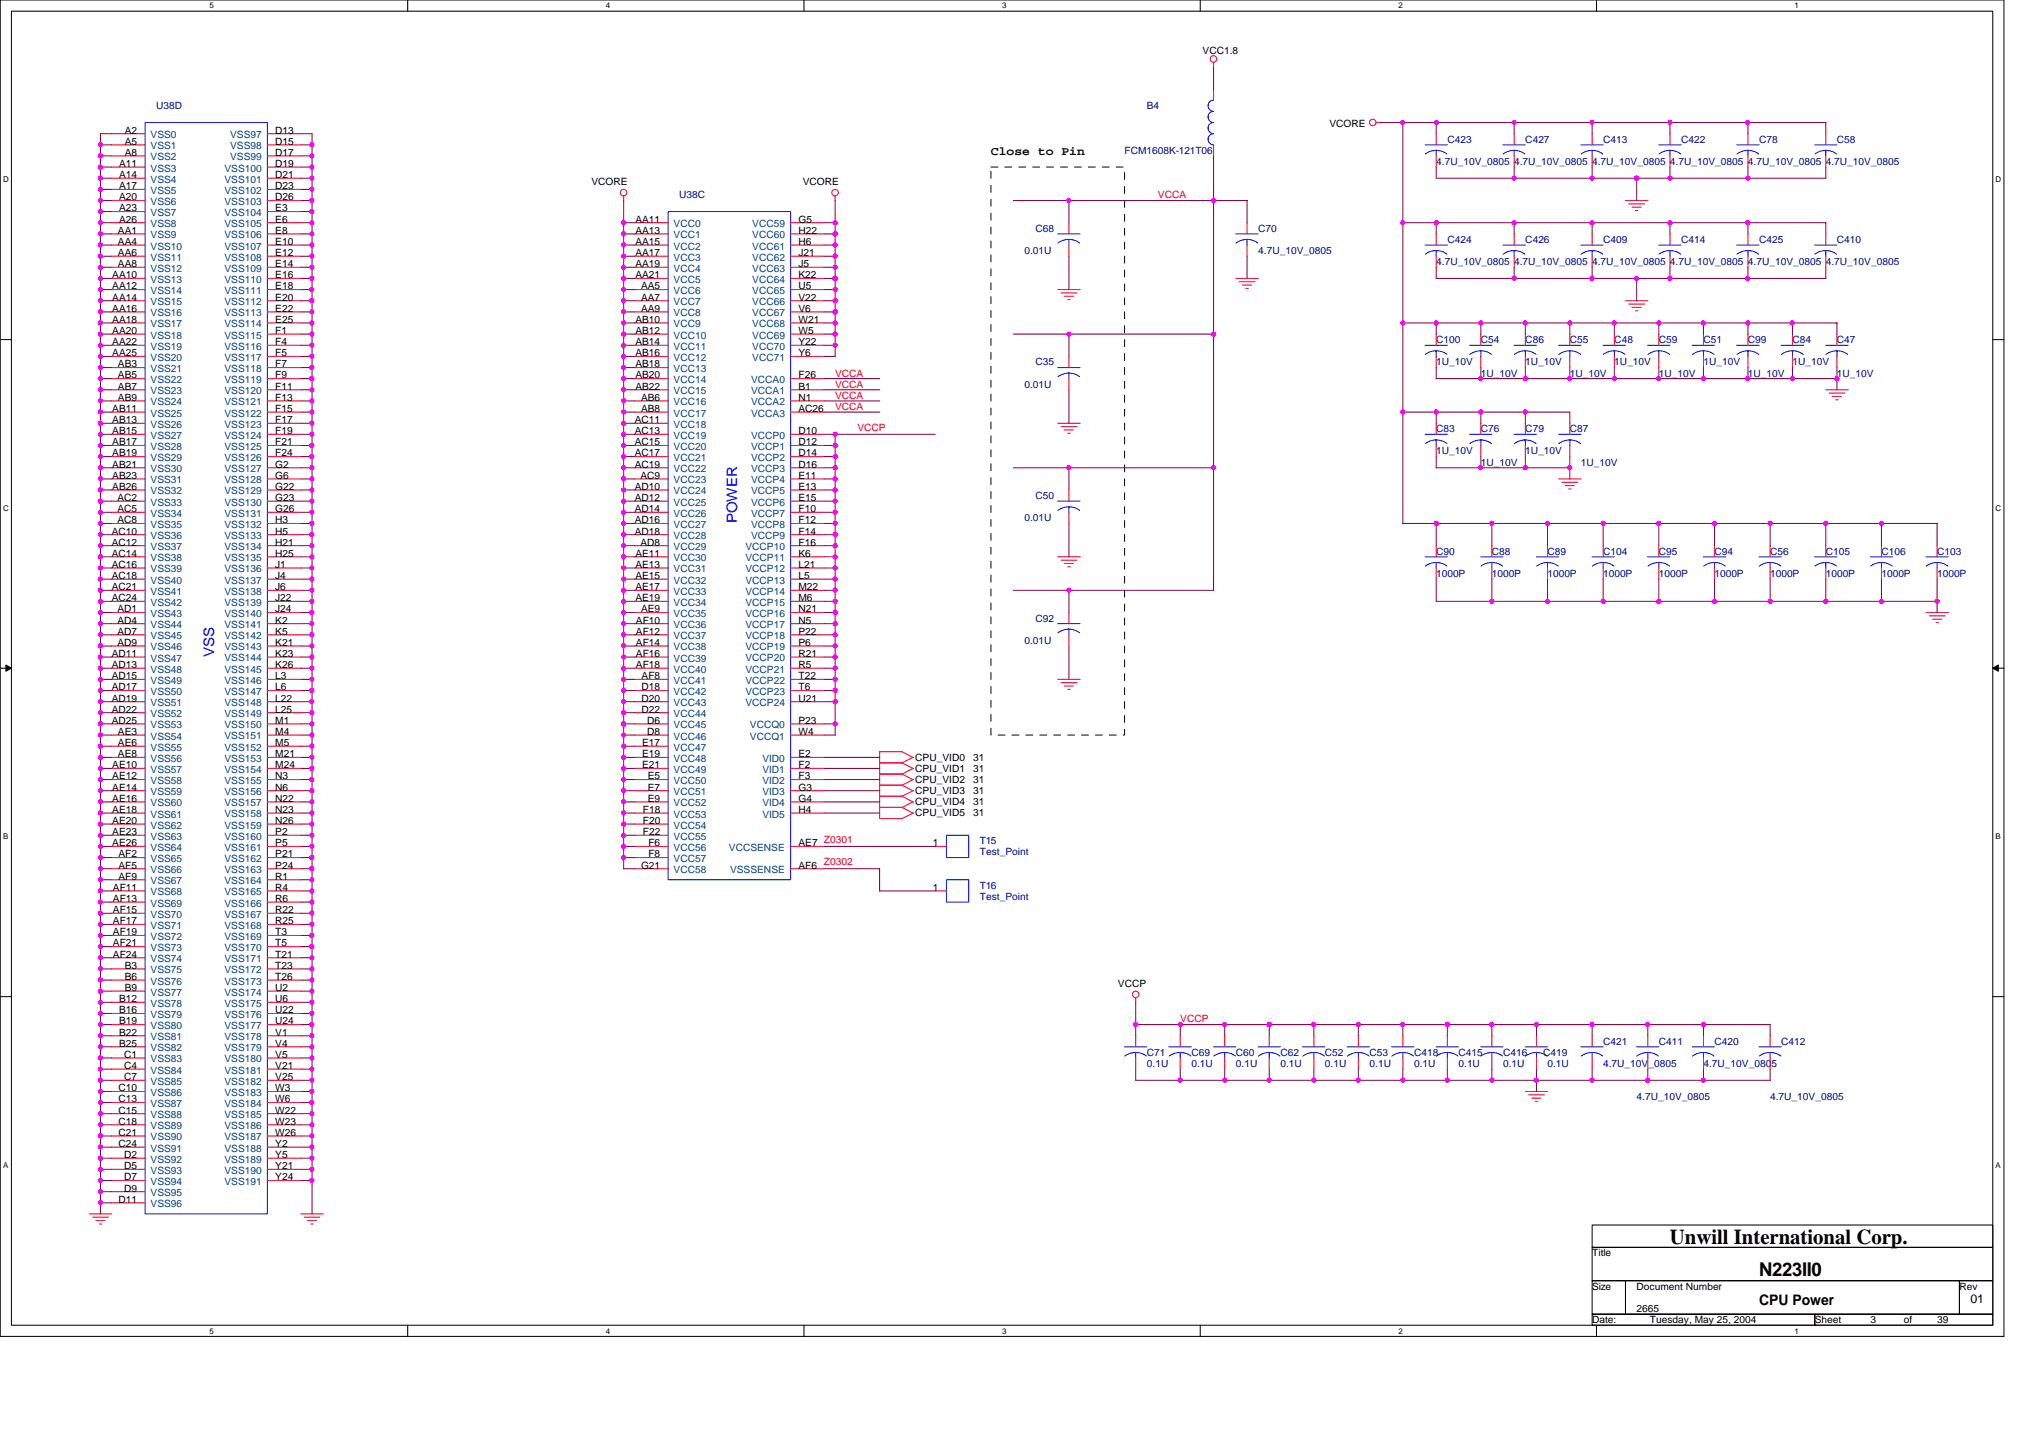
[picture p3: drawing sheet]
<svg xmlns="http://www.w3.org/2000/svg" width="297mm" height="210mm" viewBox="0 0 297 210" stroke-linecap="round" stroke-linejoin="round" font-family="sans-serif">
<defs><g id="words">
<text font-size="3.1" x="243.9" y="181.6">Unwill International Corp.</text>
<text font-size="2.8" x="256.9" y="186.3">N223II0</text>
<g font-size="2.1" fill="#00f">
<text x="107.7" y="76.4" transform="rotate(-90 107.7 76.4)">POWER</text>
<text x="31.3" y="95.9" transform="rotate(-90 31.3 95.9)">VSS</text>
</g>
<text font-size="2.1" x="256.9" y="190.5">CPU Power</text>
<g font-size="1.8">
<text x="144.7" y="22.6">Close to Pin</text>
<text x="287.8" y="190.2">01</text>
</g>
<g font-size="1.5">
<text x="175.6" y="7.8">VCC1.8</text>
<text x="18.2" y="19.5">A2</text>
<text x="18.2" y="21.1">A5</text>
<text x="18.2" y="22.7">A8</text>
<text x="40.2" y="19.5">D13</text>
<text x="40.2" y="21.1">D15</text>
<text x="40.2" y="22.7">D17</text>
<text x="194.1" y="18.5">VCORE</text>
<text x="17.4" y="24.4">A11</text>
<text x="17.4" y="26">A14</text>
<text x="17.4" y="27.6">A17</text>
<text x="17.4" y="29.3">A20</text>
<text x="40.2" y="24.4">D19</text>
<text x="40.2" y="26">D21</text>
<text x="40.2" y="27.6">D23</text>
<text x="40.2" y="29.3">D26</text>
<text x="86.4" y="27">VCORE</text>
<text x="117.2" y="27">VCORE</text>
<text x="17.2" y="34.1">AA1</text>
<text x="17.2" y="35.8">AA4</text>
<text x="17.4" y="30.9">A23</text>
<text x="17.4" y="32.5">A26</text>
<text x="40.2" y="30.9">E3</text>
<text x="40.2" y="32.5">E6</text>
<text x="40.2" y="34.1">E8</text>
<text x="40.2" y="35.8">E10</text>
<text x="92.8" y="32.5">AA11</text>
<text x="92.8" y="34.1">AA13</text>
<text x="92.8" y="35.8">AA15</text>
<text x="116.6" y="32.5">G5</text>
<text x="116.6" y="34.1">H22</text>
<text x="116.6" y="35.8">H6</text>
<text x="16.4" y="40.6">AA10</text>
<text x="17.2" y="37.4">AA6</text>
<text x="17.2" y="39">AA8</text>
<text x="40.2" y="37.4">E12</text>
<text x="40.2" y="39">E14</text>
<text x="40.2" y="40.6">E16</text>
<text x="92.8" y="37.4">AA17</text>
<text x="92.8" y="39">AA19</text>
<text x="92.8" y="40.6">AA21</text>
<text x="116.6" y="37.4">J21</text>
<text x="116.6" y="39">J5</text>
<text x="116.6" y="40.6">K22</text>
<text x="16.4" y="42.2">AA12</text>
<text x="16.4" y="43.9">AA14</text>
<text x="16.4" y="45.5">AA16</text>
<text x="16.4" y="47.1">AA18</text>
<text x="40.2" y="42.2">E18</text>
<text x="40.2" y="43.9">E20</text>
<text x="40.2" y="45.5">E22</text>
<text x="40.2" y="47.1">E25</text>
<text x="92.8" y="47.1">AB10</text>
<text x="93.6" y="42.2">AA5</text>
<text x="93.6" y="43.9">AA7</text>
<text x="93.6" y="45.5">AA9</text>
<text x="116.6" y="42.2">U5</text>
<text x="116.6" y="43.9">V22</text>
<text x="116.6" y="45.5">V6</text>
<text x="116.6" y="47.1">W21</text>
<text x="16.4" y="48.7">AA20</text>
<text x="16.4" y="50.4">AA22</text>
<text x="16.4" y="52">AA25</text>
<text x="17.2" y="53.6">AB3</text>
<text x="40.2" y="48.7">F1</text>
<text x="40.2" y="50.4">F4</text>
<text x="40.2" y="52">F5</text>
<text x="40.2" y="53.6">F7</text>
<text x="92.8" y="48.7">AB12</text>
<text x="92.8" y="50.4">AB14</text>
<text x="92.8" y="52">AB16</text>
<text x="92.8" y="53.6">AB18</text>
<text x="116.6" y="48.7">W5</text>
<text x="116.6" y="50.4">Y22</text>
<text x="116.6" y="52">Y6</text>
<text x="17.2" y="55.2">AB5</text>
<text x="17.2" y="56.9">AB7</text>
<text x="17.2" y="58.5">AB9</text>
<text x="40.2" y="55.2">F9</text>
<text x="40.2" y="56.9">F11</text>
<text x="40.2" y="58.5">F13</text>
<text x="92.8" y="55.2">AB20</text>
<text x="92.8" y="56.9">AB22</text>
<text x="93.6" y="58.5">AB6</text>
<text x="116.6" y="55.2">F26</text>
<text x="116.6" y="56.9">B1</text>
<text x="116.6" y="58.5">N1</text>
<text x="16.4" y="60.1">AB11</text>
<text x="16.4" y="61.8">AB13</text>
<text x="16.4" y="63.4">AB15</text>
<text x="16.4" y="65">AB17</text>
<text x="40.2" y="60.1">F15</text>
<text x="40.2" y="61.8">F17</text>
<text x="40.2" y="63.4">F19</text>
<text x="40.2" y="65">F21</text>
<text x="92.7" y="61.8">AC11</text>
<text x="92.7" y="63.4">AC13</text>
<text x="92.7" y="65">AC15</text>
<text x="93.6" y="60.1">AB8</text>
<text x="116.6" y="60.1">AC26</text>
<text x="116.6" y="63.4">D10</text>
<text x="116.6" y="65">D12</text>
<text x="16.4" y="66.6">AB19</text>
<text x="16.4" y="68.3">AB21</text>
<text x="16.4" y="69.9">AB23</text>
<text x="16.4" y="71.5">AB26</text>
<text x="40.2" y="66.6">F24</text>
<text x="40.2" y="68.3">G2</text>
<text x="40.2" y="69.9">G6</text>
<text x="40.2" y="71.5">G22</text>
<text x="92.7" y="66.6">AC17</text>
<text x="92.7" y="68.3">AC19</text>
<text x="92.7" y="71.5">AD10</text>
<text x="93.5" y="69.9">AC9</text>
<text x="116.6" y="66.6">D14</text>
<text x="116.6" y="68.3">D16</text>
<text x="116.6" y="69.9">E11</text>
<text x="116.6" y="71.5">E13</text>
<text x="17.1" y="73.1">AC2</text>
<text x="17.1" y="74.8">AC5</text>
<text x="17.1" y="76.4">AC8</text>
<text x="40.2" y="73.1">G23</text>
<text x="40.2" y="74.8">G26</text>
<text x="40.2" y="76.4">H3</text>
<text x="92.7" y="73.1">AD12</text>
<text x="92.7" y="74.8">AD14</text>
<text x="92.7" y="76.4">AD16</text>
<text x="116.6" y="73.1">E15</text>
<text x="116.6" y="74.8">F10</text>
<text x="116.6" y="76.4">F12</text>
<text x="16.3" y="78">AC10</text>
<text x="16.3" y="79.6">AC12</text>
<text x="16.3" y="81.3">AC14</text>
<text x="16.3" y="82.9">AC16</text>
<text x="40.2" y="78">H5</text>
<text x="40.2" y="79.6">H21</text>
<text x="40.2" y="81.3">H25</text>
<text x="40.2" y="82.9">J1</text>
<text x="92.7" y="78">AD18</text>
<text x="92.8" y="81.3">AE11</text>
<text x="92.8" y="82.9">AE13</text>
<text x="93.5" y="79.6">AD8</text>
<text x="116.6" y="78">F14</text>
<text x="116.6" y="79.6">F16</text>
<text x="116.6" y="81.3">K6</text>
<text x="116.6" y="82.9">L21</text>
<text x="16.3" y="84.5">AC18</text>
<text x="16.3" y="86.1">AC21</text>
<text x="16.3" y="87.8">AC24</text>
<text x="17.1" y="89.4">AD1</text>
<text x="40.2" y="84.5">J4</text>
<text x="40.2" y="86.1">J6</text>
<text x="40.2" y="87.8">J22</text>
<text x="40.2" y="89.4">J24</text>
<text x="92.8" y="84.5">AE15</text>
<text x="92.8" y="86.1">AE17</text>
<text x="92.8" y="87.8">AE19</text>
<text x="93.6" y="89.4">AE9</text>
<text x="116.6" y="84.5">L5</text>
<text x="116.6" y="86.1">M22</text>
<text x="116.6" y="87.8">M6</text>
<text x="116.6" y="89.4">N21</text>
<text x="16.3" y="95.9">AD11</text>
<text x="17.1" y="91">AD4</text>
<text x="17.1" y="92.6">AD7</text>
<text x="17.1" y="94.3">AD9</text>
<text x="40.2" y="91">K2</text>
<text x="40.2" y="92.6">K5</text>
<text x="40.2" y="94.3">K21</text>
<text x="40.2" y="95.9">K23</text>
<text x="92.9" y="91">AF10</text>
<text x="92.9" y="92.6">AF12</text>
<text x="92.9" y="94.3">AF14</text>
<text x="92.9" y="95.9">AF16</text>
<text x="116.6" y="91">N5</text>
<text x="116.6" y="92.6">P22</text>
<text x="116.6" y="94.3">P6</text>
<text x="116.6" y="95.9">R21</text>
<text x="16.3" y="97.5">AD13</text>
<text x="16.3" y="99.1">AD15</text>
<text x="16.3" y="100.8">AD17</text>
<text x="40.2" y="97.5">K26</text>
<text x="40.2" y="99.1">L3</text>
<text x="40.2" y="100.8">L6</text>
<text x="92.9" y="97.5">AF18</text>
<text x="93.7" y="99.1">AF8</text>
<text x="93.7" y="100.8">D18</text>
<text x="116.6" y="97.5">R5</text>
<text x="116.6" y="99.1">T22</text>
<text x="116.6" y="100.8">T6</text>
<text x="16.3" y="102.4">AD19</text>
<text x="16.3" y="104">AD22</text>
<text x="16.3" y="105.6">AD25</text>
<text x="17.2" y="107.3">AE3</text>
<text x="40.2" y="102.4">L22</text>
<text x="40.2" y="104">L25</text>
<text x="40.2" y="105.6">M1</text>
<text x="40.2" y="107.3">M4</text>
<text x="93.7" y="102.4">D20</text>
<text x="93.7" y="104">D22</text>
<text x="94.5" y="105.6">D6</text>
<text x="94.5" y="107.3">D8</text>
<text x="116.6" y="102.4">U21</text>
<text x="116.6" y="105.6">P23</text>
<text x="116.6" y="107.3">W4</text>
<text x="16.4" y="112.1">AE10</text>
<text x="16.4" y="113.8">AE12</text>
<text x="17.2" y="108.9">AE6</text>
<text x="17.2" y="110.5">AE8</text>
<text x="40.2" y="108.9">M5</text>
<text x="40.2" y="110.5">M21</text>
<text x="40.2" y="112.1">M24</text>
<text x="40.2" y="113.8">N3</text>
<text x="93.8" y="108.9">E17</text>
<text x="93.8" y="110.5">E19</text>
<text x="93.8" y="112.1">E21</text>
<text x="94.6" y="113.8">E5</text>
<text x="116.6" y="110.5">E2</text>
<text x="116.6" y="112.1">F2</text>
<text x="116.6" y="113.8">F3</text>
<text x="133.7" y="112.7">CPU_VID1</text>
<text x="133.7" y="111">CPU_VID0</text>
<text x="142.1" y="112.7">31</text>
<text x="142.1" y="111">31</text>
<text x="16.4" y="115.4">AE14</text>
<text x="16.4" y="117">AE16</text>
<text x="16.4" y="118.7">AE18</text>
<text x="40.2" y="115.4">N6</text>
<text x="40.2" y="117">N22</text>
<text x="40.2" y="118.7">N23</text>
<text x="93.9" y="118.7">F18</text>
<text x="94.6" y="115.4">E7</text>
<text x="94.6" y="117">E9</text>
<text x="116.6" y="115.4">G3</text>
<text x="116.6" y="117">G4</text>
<text x="116.6" y="118.7">H4</text>
<text x="133.7" y="119.2">CPU_VID5</text>
<text x="133.7" y="117.5">CPU_VID4</text>
<text x="133.7" y="115.9">CPU_VID3</text>
<text x="133.7" y="114.3">CPU_VID2</text>
<text x="142.1" y="119.2">31</text>
<text x="142.1" y="117.5">31</text>
<text x="142.1" y="115.9">31</text>
<text x="142.1" y="114.3">31</text>
<text x="16.4" y="120.3">AE20</text>
<text x="16.4" y="121.9">AE23</text>
<text x="16.4" y="123.5">AE26</text>
<text x="17.3" y="125.2">AF2</text>
<text x="40.2" y="120.3">N26</text>
<text x="40.2" y="121.9">P2</text>
<text x="40.2" y="123.5">P5</text>
<text x="40.2" y="125.2">P21</text>
<text x="93.9" y="120.3">F20</text>
<text x="93.9" y="121.9">F22</text>
<text x="94.7" y="123.5">F6</text>
<text x="94.7" y="125.2">F8</text>
<text x="116.6" y="123.5">AE7</text>
<text x="136.2" y="123.5">1</text>
<text x="16.5" y="130">AF11</text>
<text x="16.5" y="131.7">AF13</text>
<text x="17.3" y="126.8">AF5</text>
<text x="17.3" y="128.4">AF9</text>
<text x="40.2" y="126.8">P24</text>
<text x="40.2" y="128.4">R1</text>
<text x="40.2" y="130">R4</text>
<text x="40.2" y="131.7">R6</text>
<text x="93.6" y="126.8">G21</text>
<text x="116.6" y="126.8">AF6</text>
<text x="136.2" y="130">1</text>
<text x="16.5" y="133.3">AF15</text>
<text x="16.5" y="134.9">AF17</text>
<text x="16.5" y="136.5">AF19</text>
<text x="40.2" y="133.3">R22</text>
<text x="40.2" y="134.9">R25</text>
<text x="40.2" y="136.5">T3</text>
<text x="16.5" y="138.2">AF21</text>
<text x="16.5" y="139.8">AF24</text>
<text x="18.2" y="141.4">B3</text>
<text x="18.2" y="143">B6</text>
<text x="40.2" y="138.2">T5</text>
<text x="40.2" y="139.8">T21</text>
<text x="40.2" y="141.4">T23</text>
<text x="40.2" y="143">T26</text>
<text x="17.4" y="146.3">B12</text>
<text x="17.4" y="147.9">B16</text>
<text x="17.4" y="149.5">B19</text>
<text x="18.2" y="144.7">B9</text>
<text x="40.2" y="144.7">U2</text>
<text x="40.2" y="146.3">U6</text>
<text x="40.2" y="147.9">U22</text>
<text x="40.2" y="149.5">U24</text>
<text x="163.3" y="144">VCCP</text>
<text x="17.4" y="151.2">B22</text>
<text x="17.4" y="152.8">B25</text>
<text x="18.1" y="154.4">C1</text>
<text x="40.2" y="151.2">V1</text>
<text x="40.2" y="152.8">V4</text>
<text x="40.2" y="154.4">V5</text>
<text x="17.3" y="159.3">C10</text>
<text x="17.3" y="160.9">C13</text>
<text x="18.1" y="156">C4</text>
<text x="18.1" y="157.7">C7</text>
<text x="40.2" y="156">V21</text>
<text x="40.2" y="157.7">V25</text>
<text x="40.2" y="159.3">W3</text>
<text x="40.2" y="160.9">W6</text>
<text x="17.3" y="162.5">C15</text>
<text x="17.3" y="164.2">C18</text>
<text x="17.3" y="165.8">C21</text>
<text x="17.3" y="167.4">C24</text>
<text x="40.2" y="162.5">W22</text>
<text x="40.2" y="164.2">W23</text>
<text x="40.2" y="165.8">W26</text>
<text x="40.2" y="167.4">Y2</text>
<text x="18.1" y="169">D2</text>
<text x="18.1" y="170.7">D5</text>
<text x="18.1" y="172.3">D7</text>
<text x="18.1" y="173.9">D9</text>
<text x="40.2" y="169">Y5</text>
<text x="40.2" y="170.7">Y21</text>
<text x="40.2" y="172.3">Y24</text>
<text x="17.3" y="175.6">D11</text>
<text x="232.5" y="183.4">Title</text>
<text x="232.5" y="188.3">Size</text>
<text x="239" y="188.3">Document Number</text>
<text x="239" y="191.5">2665</text>
<text x="286.1" y="188.3">Rev</text>
<text x="232.5" y="193.1">Date:</text>
<text x="241" y="193.1">Tuesday, May 25, 2004</text>
<text x="265" y="193.1">Sheet</text>
<text x="273.2" y="193.1">3</text>
<text x="278" y="193.1">of</text>
<text x="282.9" y="193.1">39</text>
</g>
<g font-size="1.5" fill="#000080">
<text x="22.8" y="15.9">U38D</text>
<text x="167.5" y="15.9">B4</text>
<text x="164.2" y="22.5">FCM1608K-121T06</text>
<text x="211.4" y="20.8">C423</text>
<text x="222.8" y="20.8">C427</text>
<text x="234.1" y="20.8">C413</text>
<text x="245.5" y="20.8">C422</text>
<text x="256.9" y="20.8">C78</text>
<text x="268.3" y="20.8">C58</text>
<text x="99.2" y="29">U38C</text>
<text x="209.7" y="24.1">4.7U_10V_0805</text>
<text x="221.1" y="24.1">4.7U_10V_0805</text>
<text x="232.5" y="24.1">4.7U_10V_0805</text>
<text x="243.9" y="24.1">4.7U_10V_0805</text>
<text x="255.3" y="24.1">4.7U_10V_0805</text>
<text x="266.6" y="24.1">4.7U_10V_0805</text>
<text x="151.2" y="33.8">C68</text>
<text x="183.7" y="33.8">C70</text>
<text x="211.4" y="35.5">C424</text>
<text x="222.8" y="35.5">C426</text>
<text x="234.1" y="35.5">C409</text>
<text x="245.5" y="35.5">C414</text>
<text x="256.9" y="35.5">C425</text>
<text x="268.3" y="35.5">C410</text>
<text x="149.6" y="37.1">0.01U</text>
<text x="183.7" y="37.1">4.7U_10V_0805</text>
<text x="209.7" y="38.7">4.7U_10V_0805</text>
<text x="221.1" y="38.7">4.7U_10V_0805</text>
<text x="232.5" y="38.7">4.7U_10V_0805</text>
<text x="243.9" y="38.7">4.7U_10V_0805</text>
<text x="255.3" y="38.7">4.7U_10V_0805</text>
<text x="266.6" y="38.7">4.7U_10V_0805</text>
<text x="151.2" y="53.3">C35</text>
<text x="209.7" y="50.1">C100</text>
<text x="209.7" y="53.3">1U_10V</text>
<text x="216.3" y="50.1">C54</text>
<text x="222.8" y="50.1">C86</text>
<text x="222.8" y="53.3">1U_10V</text>
<text x="229.3" y="50.1">C55</text>
<text x="235.8" y="50.1">C48</text>
<text x="235.8" y="53.3">1U_10V</text>
<text x="242.2" y="50.1">C59</text>
<text x="248.8" y="50.1">C51</text>
<text x="248.8" y="53.3">1U_10V</text>
<text x="255.3" y="50.1">C99</text>
<text x="261.8" y="50.1">C84</text>
<text x="261.8" y="53.3">1U_10V</text>
<text x="268.3" y="50.1">C47</text>
<text x="149.6" y="56.6">0.01U</text>
<text x="216.3" y="55">1U_10V</text>
<text x="229.3" y="55">1U_10V</text>
<text x="242.2" y="55">1U_10V</text>
<text x="255.3" y="55">1U_10V</text>
<text x="268.3" y="55">1U_10V</text>
<text x="209.7" y="63.1">C83</text>
<text x="216.3" y="63.1">C76</text>
<text x="222.8" y="63.1">C79</text>
<text x="229.3" y="63.1">C87</text>
<text x="209.7" y="66.3">1U_10V</text>
<text x="216.3" y="68">1U_10V</text>
<text x="222.8" y="66.3">1U_10V</text>
<text x="230.9" y="68">1U_10V</text>
<text x="149.6" y="76.1">0.01U</text>
<text x="151.2" y="72.8">C50</text>
<text x="209.7" y="81">C90</text>
<text x="217.9" y="81">C88</text>
<text x="226" y="81">C89</text>
<text x="234.1" y="81">C104</text>
<text x="242.2" y="81">C95</text>
<text x="250.4" y="81">C94</text>
<text x="258.5" y="81">C56</text>
<text x="266.6" y="81">C105</text>
<text x="274.8" y="81">C106</text>
<text x="282.9" y="81">C103</text>
<text x="209.7" y="84.2">1000P</text>
<text x="217.9" y="84.2">1000P</text>
<text x="226" y="84.2">1000P</text>
<text x="234.1" y="84.2">1000P</text>
<text x="242.2" y="84.2">1000P</text>
<text x="250.4" y="84.2">1000P</text>
<text x="258.5" y="84.2">1000P</text>
<text x="266.6" y="84.2">1000P</text>
<text x="274.8" y="84.2">1000P</text>
<text x="282.9" y="84.2">1000P</text>
<text x="149.6" y="94">0.01U</text>
<text x="151.2" y="90.7">C92</text>
<text x="143.1" y="123.2">T15</text>
<text x="143.1" y="124.9">Test_Point</text>
<text x="143.1" y="129.7">T16</text>
<text x="143.1" y="131.4">Test_Point</text>
<text x="167.5" y="154.1">C71</text>
<text x="167.5" y="155.7">0.1U</text>
<text x="174" y="154.1">C69</text>
<text x="174" y="155.7">0.1U</text>
<text x="180.5" y="154.1">C60</text>
<text x="180.5" y="155.7">0.1U</text>
<text x="187" y="154.1">C62</text>
<text x="187" y="155.7">0.1U</text>
<text x="193.5" y="154.1">C52</text>
<text x="193.5" y="155.7">0.1U</text>
<text x="200" y="154.1">C53</text>
<text x="200" y="155.7">0.1U</text>
<text x="206.5" y="154.1">C418</text>
<text x="206.5" y="155.7">0.1U</text>
<text x="213" y="154.1">C415</text>
<text x="213" y="155.7">0.1U</text>
<text x="219.5" y="154.1">C416</text>
<text x="219.5" y="155.7">0.1U</text>
<text x="225.4" y="154.1">C419</text>
<text x="226" y="155.7">0.1U</text>
<text x="234.1" y="152.5">C421</text>
<text x="234.1" y="155.7">4.7U_10V_0805</text>
<text x="242.2" y="152.5">C411</text>
<text x="248.8" y="155.7">4.7U_10V_0805</text>
<text x="250.4" y="152.5">C420</text>
<text x="260.1" y="152.5">C412</text>
<text x="239" y="160.6">4.7U_10V_0805</text>
<text x="258.5" y="160.6">4.7U_10V_0805</text>
</g>
<g font-size="1.5" fill="#004080">
<text x="22" y="20.2">VSS0</text>
<text x="22" y="21.8">VSS1</text>
<text x="22" y="23.4">VSS2</text>
<text x="33.6" y="20.2">VSS97</text>
<text x="33.6" y="21.8">VSS98</text>
<text x="33.6" y="23.4">VSS99</text>
<text x="22" y="25">VSS3</text>
<text x="22" y="26.7">VSS4</text>
<text x="22" y="28.3">VSS5</text>
<text x="22" y="29.9">VSS6</text>
<text x="32.8" y="25">VSS100</text>
<text x="32.8" y="26.7">VSS101</text>
<text x="32.8" y="28.3">VSS102</text>
<text x="32.8" y="29.9">VSS103</text>
<text x="22" y="31.5">VSS7</text>
<text x="22" y="33.2">VSS8</text>
<text x="22" y="34.8">VSS9</text>
<text x="32.8" y="31.5">VSS104</text>
<text x="32.8" y="33.2">VSS105</text>
<text x="32.8" y="34.8">VSS106</text>
<text x="98.4" y="33.2">VCC0</text>
<text x="98.4" y="34.8">VCC1</text>
<text x="109.9" y="33.2">VCC59</text>
<text x="109.9" y="34.8">VCC60</text>
<text x="22" y="36.4">VSS10</text>
<text x="22" y="38.1">VSS11</text>
<text x="22" y="39.7">VSS12</text>
<text x="22" y="41.3">VSS13</text>
<text x="32.8" y="36.4">VSS107</text>
<text x="32.8" y="38.1">VSS108</text>
<text x="32.8" y="39.7">VSS109</text>
<text x="32.8" y="41.3">VSS110</text>
<text x="98.4" y="36.4">VCC2</text>
<text x="98.4" y="38.1">VCC3</text>
<text x="98.4" y="39.7">VCC4</text>
<text x="98.4" y="41.3">VCC5</text>
<text x="109.9" y="36.4">VCC61</text>
<text x="109.9" y="38.1">VCC62</text>
<text x="109.9" y="39.7">VCC63</text>
<text x="109.9" y="41.3">VCC64</text>
<text x="22" y="42.9">VSS14</text>
<text x="22" y="44.6">VSS15</text>
<text x="22" y="46.2">VSS16</text>
<text x="22" y="47.8">VSS17</text>
<text x="32.8" y="42.9">VSS111</text>
<text x="32.8" y="44.5">VSS112</text>
<text x="32.8" y="46.2">VSS113</text>
<text x="32.8" y="47.8">VSS114</text>
<text x="98.4" y="42.9">VCC6</text>
<text x="98.4" y="44.6">VCC7</text>
<text x="98.4" y="46.2">VCC8</text>
<text x="98.4" y="47.8">VCC9</text>
<text x="109.9" y="42.9">VCC65</text>
<text x="109.9" y="44.6">VCC66</text>
<text x="109.9" y="46.2">VCC67</text>
<text x="109.9" y="47.8">VCC68</text>
<text x="22" y="49.4">VSS18</text>
<text x="22" y="51.1">VSS19</text>
<text x="22" y="52.7">VSS20</text>
<text x="32.8" y="49.4">VSS115</text>
<text x="32.8" y="51">VSS116</text>
<text x="32.8" y="52.7">VSS117</text>
<text x="98.4" y="49.4">VCC10</text>
<text x="98.4" y="51.1">VCC11</text>
<text x="98.4" y="52.7">VCC12</text>
<text x="109.9" y="49.4">VCC69</text>
<text x="109.9" y="51">VCC70</text>
<text x="109.9" y="52.7">VCC71</text>
<text x="22" y="54.3">VSS21</text>
<text x="22" y="55.9">VSS22</text>
<text x="22" y="57.6">VSS23</text>
<text x="22" y="59.2">VSS24</text>
<text x="32.8" y="54.3">VSS118</text>
<text x="32.8" y="55.9">VSS119</text>
<text x="32.8" y="57.5">VSS120</text>
<text x="32.8" y="59.2">VSS121</text>
<text x="98.4" y="54.3">VCC13</text>
<text x="98.4" y="55.9">VCC14</text>
<text x="98.4" y="57.6">VCC15</text>
<text x="98.4" y="59.2">VCC16</text>
<text x="109.7" y="55.9">VCCA0</text>
<text x="109.7" y="57.5">VCCA1</text>
<text x="109.7" y="59.2">VCCA2</text>
<text x="22" y="60.8">VSS25</text>
<text x="22" y="62.4">VSS26</text>
<text x="22" y="64">VSS27</text>
<text x="22" y="65.7">VSS28</text>
<text x="32.8" y="60.8">VSS122</text>
<text x="32.8" y="62.4">VSS123</text>
<text x="32.8" y="64">VSS124</text>
<text x="32.8" y="65.7">VSS125</text>
<text x="98.4" y="60.8">VCC17</text>
<text x="98.4" y="62.4">VCC18</text>
<text x="98.4" y="64">VCC19</text>
<text x="98.4" y="65.7">VCC20</text>
<text x="109.7" y="60.8">VCCA3</text>
<text x="109.7" y="64">VCCP0</text>
<text x="109.7" y="65.7">VCCP1</text>
<text x="22" y="67.3">VSS29</text>
<text x="22" y="68.9">VSS30</text>
<text x="22" y="70.6">VSS31</text>
<text x="32.8" y="67.3">VSS126</text>
<text x="32.8" y="68.9">VSS127</text>
<text x="32.8" y="70.6">VSS128</text>
<text x="98.4" y="67.3">VCC21</text>
<text x="98.4" y="68.9">VCC22</text>
<text x="98.4" y="70.6">VCC23</text>
<text x="109.7" y="67.3">VCCP2</text>
<text x="109.7" y="68.9">VCCP3</text>
<text x="109.7" y="70.6">VCCP4</text>
<text x="22" y="72.2">VSS32</text>
<text x="22" y="73.8">VSS33</text>
<text x="22" y="75.4">VSS34</text>
<text x="22" y="77.1">VSS35</text>
<text x="32.8" y="72.2">VSS129</text>
<text x="32.8" y="73.8">VSS130</text>
<text x="32.8" y="75.4">VSS131</text>
<text x="32.8" y="77.1">VSS132</text>
<text x="98.4" y="72.2">VCC24</text>
<text x="98.4" y="73.8">VCC25</text>
<text x="98.4" y="75.4">VCC26</text>
<text x="98.4" y="77.1">VCC27</text>
<text x="109.7" y="72.2">VCCP5</text>
<text x="109.7" y="73.8">VCCP6</text>
<text x="109.7" y="75.4">VCCP7</text>
<text x="109.7" y="77.1">VCCP8</text>
<text x="22" y="78.7">VSS36</text>
<text x="22" y="80.3">VSS37</text>
<text x="22" y="81.9">VSS38</text>
<text x="22" y="83.6">VSS39</text>
<text x="32.8" y="78.7">VSS133</text>
<text x="32.8" y="80.3">VSS134</text>
<text x="32.8" y="81.9">VSS135</text>
<text x="32.8" y="83.6">VSS136</text>
<text x="98.4" y="78.7">VCC28</text>
<text x="98.4" y="80.3">VCC29</text>
<text x="98.4" y="81.9">VCC30</text>
<text x="98.4" y="83.6">VCC31</text>
<text x="108.9" y="80.3">VCCP10</text>
<text x="108.9" y="81.9">VCCP11</text>
<text x="108.9" y="83.6">VCCP12</text>
<text x="109.7" y="78.7">VCCP9</text>
<text x="22" y="85.2">VSS40</text>
<text x="22" y="86.8">VSS41</text>
<text x="22" y="88.4">VSS42</text>
<text x="32.8" y="85.2">VSS137</text>
<text x="32.8" y="86.8">VSS138</text>
<text x="32.8" y="88.4">VSS139</text>
<text x="98.4" y="85.2">VCC32</text>
<text x="98.4" y="86.8">VCC33</text>
<text x="98.4" y="88.4">VCC34</text>
<text x="108.9" y="85.2">VCCP13</text>
<text x="108.9" y="86.8">VCCP14</text>
<text x="108.9" y="88.4">VCCP15</text>
<text x="22" y="90.1">VSS43</text>
<text x="22" y="91.7">VSS44</text>
<text x="22" y="93.3">VSS45</text>
<text x="22" y="95">VSS46</text>
<text x="32.8" y="90.1">VSS140</text>
<text x="32.8" y="91.7">VSS141</text>
<text x="32.8" y="93.3">VSS142</text>
<text x="32.8" y="94.9">VSS143</text>
<text x="98.4" y="90.1">VCC35</text>
<text x="98.4" y="91.7">VCC36</text>
<text x="98.4" y="93.3">VCC37</text>
<text x="98.4" y="95">VCC38</text>
<text x="108.9" y="90.1">VCCP16</text>
<text x="108.9" y="91.7">VCCP17</text>
<text x="108.9" y="93.3">VCCP18</text>
<text x="108.9" y="94.9">VCCP19</text>
<text x="22" y="96.6">VSS47</text>
<text x="22" y="98.2">VSS48</text>
<text x="22" y="99.8">VSS49</text>
<text x="22" y="101.4">VSS50</text>
<text x="32.8" y="96.6">VSS144</text>
<text x="32.8" y="98.2">VSS145</text>
<text x="32.8" y="99.8">VSS146</text>
<text x="32.8" y="101.4">VSS147</text>
<text x="98.4" y="96.6">VCC39</text>
<text x="98.4" y="98.2">VCC40</text>
<text x="98.4" y="99.8">VCC41</text>
<text x="98.4" y="101.4">VCC42</text>
<text x="108.9" y="96.6">VCCP20</text>
<text x="108.9" y="98.2">VCCP21</text>
<text x="108.9" y="99.8">VCCP22</text>
<text x="108.9" y="101.4">VCCP23</text>
<text x="22" y="103.1">VSS51</text>
<text x="22" y="104.7">VSS52</text>
<text x="22" y="106.3">VSS53</text>
<text x="22" y="107.9">VSS54</text>
<text x="32.8" y="103.1">VSS148</text>
<text x="32.8" y="104.7">VSS149</text>
<text x="32.8" y="106.3">VSS150</text>
<text x="32.8" y="107.9">VSS151</text>
<text x="98.4" y="103.1">VCC43</text>
<text x="98.4" y="104.7">VCC44</text>
<text x="98.4" y="106.3">VCC45</text>
<text x="98.4" y="107.9">VCC46</text>
<text x="108.9" y="103.1">VCCP24</text>
<text x="109.5" y="106.3">VCCQ0</text>
<text x="109.5" y="107.9">VCCQ1</text>
<text x="22" y="109.6">VSS55</text>
<text x="22" y="111.2">VSS56</text>
<text x="22" y="112.8">VSS57</text>
<text x="32.8" y="109.6">VSS152</text>
<text x="32.8" y="111.2">VSS153</text>
<text x="32.8" y="112.8">VSS154</text>
<text x="98.4" y="109.6">VCC47</text>
<text x="98.4" y="111.2">VCC48</text>
<text x="98.4" y="112.8">VCC49</text>
<text x="111.3" y="111.2">VID0</text>
<text x="111.3" y="112.8">VID1</text>
<text x="22" y="114.4">VSS58</text>
<text x="22" y="116.1">VSS59</text>
<text x="22" y="117.7">VSS60</text>
<text x="22" y="119.3">VSS61</text>
<text x="32.8" y="114.4">VSS155</text>
<text x="32.8" y="116.1">VSS156</text>
<text x="32.8" y="117.7">VSS157</text>
<text x="32.8" y="119.3">VSS158</text>
<text x="98.4" y="114.4">VCC50</text>
<text x="98.4" y="116.1">VCC51</text>
<text x="98.4" y="117.7">VCC52</text>
<text x="98.4" y="119.3">VCC53</text>
<text x="111.3" y="114.4">VID2</text>
<text x="111.3" y="116.1">VID3</text>
<text x="111.3" y="117.7">VID4</text>
<text x="111.3" y="119.3">VID5</text>
<text x="22" y="120.9">VSS62</text>
<text x="22" y="122.6">VSS63</text>
<text x="22" y="124.2">VSS64</text>
<text x="22" y="125.8">VSS65</text>
<text x="32.8" y="120.9">VSS159</text>
<text x="32.8" y="122.6">VSS160</text>
<text x="32.8" y="124.2">VSS161</text>
<text x="32.8" y="125.8">VSS162</text>
<text x="98.4" y="120.9">VCC54</text>
<text x="98.4" y="122.6">VCC55</text>
<text x="98.4" y="124.2">VCC56</text>
<text x="98.4" y="125.8">VCC57</text>
<text x="106.4" y="124.2">VCCSENSE</text>
<text x="22" y="127.5">VSS66</text>
<text x="22" y="129.1">VSS67</text>
<text x="22" y="130.7">VSS68</text>
<text x="32.8" y="127.5">VSS163</text>
<text x="32.8" y="129.1">VSS164</text>
<text x="32.8" y="130.7">VSS165</text>
<text x="98.4" y="127.5">VCC58</text>
<text x="106.6" y="127.5">VSSSENSE</text>
<text x="22" y="132.3">VSS69</text>
<text x="22" y="134">VSS70</text>
<text x="22" y="135.6">VSS71</text>
<text x="22" y="137.2">VSS72</text>
<text x="32.8" y="132.3">VSS166</text>
<text x="32.8" y="134">VSS167</text>
<text x="32.8" y="135.6">VSS168</text>
<text x="32.8" y="137.2">VSS169</text>
<text x="22" y="138.8">VSS73</text>
<text x="22" y="140.5">VSS74</text>
<text x="22" y="142.1">VSS75</text>
<text x="22" y="143.7">VSS76</text>
<text x="32.8" y="138.8">VSS170</text>
<text x="32.8" y="140.5">VSS171</text>
<text x="32.8" y="142.1">VSS172</text>
<text x="32.8" y="143.7">VSS173</text>
<text x="22" y="145.3">VSS77</text>
<text x="22" y="147">VSS78</text>
<text x="22" y="148.6">VSS79</text>
<text x="32.8" y="145.3">VSS174</text>
<text x="32.8" y="147">VSS175</text>
<text x="32.8" y="148.6">VSS176</text>
<text x="22" y="150.2">VSS80</text>
<text x="22" y="151.8">VSS81</text>
<text x="22" y="153.5">VSS82</text>
<text x="22" y="155.1">VSS83</text>
<text x="32.8" y="150.2">VSS177</text>
<text x="32.8" y="151.8">VSS178</text>
<text x="32.8" y="153.4">VSS179</text>
<text x="32.8" y="155.1">VSS180</text>
<text x="22" y="156.7">VSS84</text>
<text x="22" y="158.3">VSS85</text>
<text x="22" y="160">VSS86</text>
<text x="22" y="161.6">VSS87</text>
<text x="32.8" y="156.7">VSS181</text>
<text x="32.8" y="158.3">VSS182</text>
<text x="32.8" y="160">VSS183</text>
<text x="32.8" y="161.6">VSS184</text>
<text x="22" y="163.2">VSS88</text>
<text x="22" y="164.8">VSS89</text>
<text x="22" y="166.5">VSS90</text>
<text x="32.8" y="163.2">VSS185</text>
<text x="32.8" y="164.8">VSS186</text>
<text x="32.8" y="166.5">VSS187</text>
<text x="22" y="168.1">VSS91</text>
<text x="22" y="169.7">VSS92</text>
<text x="22" y="171.3">VSS93</text>
<text x="22" y="173">VSS94</text>
<text x="32.8" y="168.1">VSS188</text>
<text x="32.8" y="169.7">VSS189</text>
<text x="32.8" y="171.3">VSS190</text>
<text x="32.8" y="173">VSS191</text>
<text x="22" y="174.6">VSS95</text>
<text x="22" y="176.2">VSS96</text>
</g>
<g font-size="1.5" fill="#f00">
<text x="169.1" y="29">VCCA</text>
<text x="122" y="55">VCCA</text>
<text x="122" y="58.2">VCCA</text>
<text x="122" y="56.6">VCCA</text>
<text x="122" y="59.8">VCCA</text>
<text x="125.2" y="62.9">VCCP</text>
<text x="120.3" y="123.1">Z0301</text>
<text x="120.3" y="126.3">Z0302</text>
<text x="172.4" y="149.2">VCCP</text>
</g>
<g font-size="1.2">
<text x="30.6" y="1.2">5</text>
<text x="88.5" y="1.2">4</text>
<text x="146.3" y="1.2">3</text>
<text x="204.2" y="1.2">2</text>
<text x="262.1" y="1.2">1</text>
<text x=".5" y="26.6">D</text>
<text x="291.4" y="26.6">D</text>
<text x=".5" y="74.6">C</text>
<text x="291.4" y="74.6">C</text>
<text x=".5" y="122.5">B</text>
<text x="291.4" y="122.5">B</text>
<text x=".5" y="170.5">A</text>
<text x="291.4" y="170.5">A</text>
<text x="30.6" y="194.7">5</text>
<text x="88.5" y="194.7">4</text>
<text x="146.3" y="194.7">3</text>
<text x="204.2" y="194.7">2</text>
<text x="262.1" y="194.7">1</text>
</g>
</g></defs>
<path d="M0 0h292.6v195.1h-292.6zM1.7 1.6h289.3v191.8h-289.3z" fill="none" stroke="#000" stroke-width=".15"/>
<g fill="#fff">
<path d="M30.6 .2h.6v1.3h-.6z"/>
<path d="M30.6 193.6h.6v1.3h-.6z"/>
</g>
<path d="M59.5 0v1.6M59.5 193.4v1.7" fill="none" stroke="#000" stroke-width=".15"/>
<g fill="#fff">
<path d="M88.5 .2h.6v1.3h-.6z"/>
<path d="M88.5 193.6h.6v1.3h-.6z"/>
</g>
<path d="M117.4 0v1.6M117.4 193.4v1.7" fill="none" stroke="#000" stroke-width=".15"/>
<g fill="#fff">
<path d="M146.3 .2h.7v1.3h-.7z"/>
<path d="M146.3 193.6h.7v1.3h-.7z"/>
</g>
<path d="M175.3 0v1.6M175.3 193.4v1.7" fill="none" stroke="#000" stroke-width=".15"/>
<g fill="#fff">
<path d="M204.2 .2h.6v1.3h-.6z"/>
<path d="M204.2 193.6h.6v1.3h-.6z"/>
</g>
<path d="M233.1 0v1.6M233.1 193.4v1.7" fill="none" stroke="#000" stroke-width=".15"/>
<g fill="#fff">
<path d="M262.1 .2h.6v1.3h-.6z"/>
<path d="M262.1 193.6h.6v1.3h-.6z"/>
<path d="M.5 25.6h.8v1.3h-.8z"/>
<path d="M291.4 25.6h.9v1.3h-.9z"/>
<path d="M.5 73.5h.8v1.3h-.8z"/>
<path d="M291.4 73.5h.9v1.3h-.9z"/>
</g>
<path d="M0 49.6h1.7M291 49.6h1.6" fill="none" stroke="#000" stroke-width=".15"/>
<g fill="#fff">
<path d="M.5 121.5h.7v1.3h-.7z"/>
<path d="M291.4 121.5h.8v1.3h-.8z"/>
</g>
<path d="M0 97.5h1.7M291 97.5h1.6" fill="none" stroke="#000" stroke-width=".15"/>
<path d="M.9 97.1l.8 .4-.8 .5zM291 97.5l.8-.4v.9z" fill="#000" stroke="#000" stroke-width=".15"/>
<g fill="#fff">
<path d="M.5 169.4h.7v1.3h-.7z"/>
<path d="M291.4 169.4h.8v1.3h-.8z"/>
</g>
<path d="M0 145.5h1.7M291 145.5h1.6M232.5 178.8h58.5v3.3h-58.5zM232.5 191.8h32.5v1.6h-32.5zM232.5 186.9h4.9v4.9h-4.9zM232.5 182.1h58.5v4.8h-58.5zM237.4 186.9h48.7v4.9h-48.7zM265 191.8h26v1.6h-26zM286.1 186.9h4.9v4.9h-4.9z" fill="none" stroke="#000" stroke-width=".15"/>
<path d="M144.7 24.4h19.5v82.9h-19.5v-82.9" fill="none" stroke="#000" stroke-width=".15" stroke-dasharray="1 1 1 1 1 1 1 1"/>
<g fill="none" stroke="#f00" stroke-width=".15">
<path d="M16.3 19.5h4.9M39 19.5h4.9M177.2 9.1v.7M177.2 13v1.6M201 17.9h.6M209.7 19.5v1.6M221.1 19.5v1.6M232.5 19.5v1.6M243.9 19.5v1.6M255.3 19.5v1.6M266.6 19.5v1.6M16.3 29.3h4.9"/>
<path d="M16.3 21.1h4.9M16.3 22.8h4.9M16.3 24.4h4.9M16.3 26h4.9M16.3 27.6h4.9M16.3 30.9h4.9M16.3 32.5h4.9M16.3 34.1h4.9M16.3 35.8h4.9M16.3 37.4h4.9M16.3 39h4.9M39 29.3h4.9"/>
<path d="M39 21.1h4.9M39 22.8h4.9M39 24.4h4.9M39 26h4.9M39 27.6h4.9M39 30.9h4.9M39 32.5h4.9M39 34.1h4.9M39 35.8h4.9M39 37.4h4.9M39 39h4.9M91.1 28.6v.7"/>
<path d="M92.7 32.5h4.9M92.7 34.1h4.9M92.7 35.8h4.9M92.7 37.4h4.9M92.7 39h4.9M115.5 32.5h4.8M115.5 34.1h4.8M115.5 35.8h4.8M115.5 37.4h4.8M115.5 39h4.8M122 28.6v.7M156.1 32.5v1.6"/>
<path d="M156.1 35.8v1.6M177.2 21.1v1.7M182.1 32.5v1.6M182.1 35.8v1.6M209.7 22.8v1.6M209.7 34.1v1.7M209.7 37.4v1.6M221.1 22.8v1.6M221.1 34.1v1.7M221.1 37.4v1.6M232.5 22.8v1.6M232.5 34.1v1.7"/>
<path d="M232.5 37.4v1.6M237.4 29.3h3.3M237.9 29.8h2.3M238.3 30.2h1.4M238.8 30.7h.4M243.9 22.8v1.6M243.9 34.1v1.7M243.9 37.4v1.6M255.3 22.8v1.6M255.3 34.1v1.7M255.3 37.4v1.6M266.6 22.8v1.6"/>
<path d="M266.6 34.1v1.7M266.6 37.4v1.6M16.3 56.9h4.9M16.3 43.9h4.9M16.3 42.3h4.9M16.3 40.6h4.9M16.3 45.5h4.9M16.3 47.1h4.9M16.3 48.8h4.9M16.3 50.4h4.9M16.3 52h4.9M16.3 53.7h4.9"/>
<path d="M16.3 55.3h4.9M16.3 58.5h4.9M39 56.9h4.9M39 43.9h4.9M39 42.3h4.9M39 40.6h4.9M39 45.5h4.9M39 47.1h4.9M39 48.8h4.9M39 50.4h4.9M39 52h4.9M39 53.7h4.9"/>
<path d="M39 55.3h4.9M39 58.5h4.9M92.7 56.9h4.9M92.7 43.9h4.9M92.7 42.3h4.9M92.7 40.6h4.9M92.7 45.5h4.9M92.7 47.1h4.9M92.7 48.8h4.9M92.7 50.4h4.9M92.7 52h4.9M92.7 53.7h4.9"/>
<path d="M92.7 55.3h4.9M92.7 58.5h4.9M115.5 56.9h4.8M115.5 43.9h4.8M115.5 42.3h4.8M115.5 40.6h4.8M115.5 45.5h4.8M115.5 47.1h4.8M115.5 48.8h4.8M115.5 50.4h4.8M115.5 52h4.8M115.5 55.3h4.8"/>
<path d="M115.5 58.5h4.8M154.5 42.3h3.3M155 42.8h2.3M155.4 43.2h1.4M155.9 43.7h.4M156.1 52v1.7M156.1 55.3v1.6M180.5 40.6h3.3M181 41.1h2.3M181.4 41.6h1.4M181.9 42.1h.4M209.7 48.8v1.6"/>
<path d="M209.7 52v1.7M216.3 48.8v1.6M216.3 52v1.7M222.8 48.8v1.6M222.8 52v1.7M229.3 48.8v1.6M229.3 52v1.7M235.8 48.8v1.6M235.8 52v1.7M237.4 43.9h3.3M237.9 44.4h2.3M238.3 44.9h1.4"/>
<path d="M238.8 45.4h.4M242.2 48.8v1.6M242.2 52v1.7M248.8 48.8v1.6M248.8 52v1.7M255.3 48.8v1.6M255.3 52v1.7M261.8 48.8v1.6M261.8 52v1.7M266.6 56.9h3.3M267.1 57.4h2.3M267.6 57.9h1.3"/>
<path d="M268.1 58.4h.4M268.3 48.8v1.6M268.3 52v1.7M16.3 69.9h4.9M16.3 61.8h4.9M16.3 60.2h4.9M16.3 63.4h4.9M16.3 65h4.9M16.3 66.7h4.9M16.3 68.3h4.9M16.3 71.5h4.9M16.3 73.2h4.9"/>
<path d="M16.3 74.8h4.9M16.3 76.4h4.9M16.3 78h4.9M16.3 79.7h4.9M39 69.9h4.9M39 61.8h4.9M39 60.2h4.9M39 63.4h4.9M39 65h4.9M39 66.7h4.9M39 68.3h4.9M39 71.5h4.9"/>
<path d="M39 73.2h4.9M39 74.8h4.9M39 76.4h4.9M39 78h4.9M39 79.7h4.9M92.7 69.9h4.9M92.7 61.8h4.9M92.7 60.2h4.9M92.7 63.4h4.9M92.7 65h4.9M92.7 66.7h4.9M92.7 68.3h4.9"/>
<path d="M92.7 71.5h4.9M92.7 73.2h4.9M92.7 74.8h4.9M92.7 76.4h4.9M92.7 78h4.9M92.7 79.7h4.9M115.5 69.9h4.8M115.5 60.2h4.8M115.5 63.4h4.8M115.5 65h4.8M115.5 66.7h4.8M115.5 68.3h4.8"/>
<path d="M115.5 71.5h4.8M115.5 73.2h4.8M115.5 74.8h4.8M115.5 76.4h4.8M115.5 78h4.8M115.5 79.7h4.8M154.5 61.8h3.3M155 62.3h2.3M155.4 62.8h1.4M155.9 63.2h.4M156.1 71.5v1.7M156.1 74.8v1.6"/>
<path d="M209.7 61.8v1.6M209.7 65v1.7M209.7 79.7v1.6M216.3 61.8v1.6M216.3 65v1.7M217.9 79.7v1.6M222.8 61.8v1.6M222.8 65v1.7M226 79.7v1.6M227.6 69.9h3.3M228.1 70.4h2.3M228.6 70.9h1.3"/>
<path d="M229.1 71.4h.3M229.3 61.8v1.6M229.3 65v1.7M234.1 79.7v1.6M242.2 79.7v1.6M250.4 79.7v1.6M258.5 79.7v1.6M266.6 79.7v1.6M274.8 79.7v1.6M282.9 79.7v1.6M16.3 89.4h4.9M16.3 81.3h4.9"/>
<path d="M16.3 99.2h4.9M16.3 82.9h4.9M16.3 84.5h4.9M16.3 86.2h4.9M16.3 87.8h4.9M16.3 91h4.9M16.3 92.7h4.9M16.3 94.3h4.9M16.3 95.9h4.9M16.3 97.5h4.9M39 89.4h4.9M39 81.3h4.9"/>
<path d="M39 99.2h4.9M39 82.9h4.9M39 84.5h4.9M39 86.2h4.9M39 87.8h4.9M39 91h4.9M39 92.7h4.9M39 94.3h4.9M39 95.9h4.9M39 97.5h4.9M92.7 89.4h4.9M92.7 81.3h4.9"/>
<path d="M92.7 99.2h4.9M92.7 82.9h4.9M92.7 84.5h4.9M92.7 86.2h4.9M92.7 87.8h4.9M92.7 91h4.9M92.7 92.7h4.9M92.7 94.3h4.9M92.7 95.9h4.9M92.7 97.5h4.9M115.5 89.4h4.8M115.5 81.3h4.8"/>
<path d="M115.5 99.2h4.8M115.5 82.9h4.8M115.5 84.5h4.8M115.5 86.2h4.8M115.5 87.8h4.8M115.5 91h4.8M115.5 92.7h4.8M115.5 94.3h4.8M115.5 95.9h4.8M115.5 97.5h4.8M154.5 81.3h3.3M154.5 99.2h3.3"/>
<path d="M155 81.8h2.3M155 99.7h2.3M155.4 82.3h1.4M155.9 82.7h.4M156.1 89.4v1.6M156.1 92.7v1.6M209.7 82.9v1.6M217.9 82.9v1.6M226 82.9v1.6M234.1 82.9v1.6M242.2 82.9v1.6M250.4 82.9v1.6"/>
<path d="M258.5 82.9v1.6M266.6 82.9v1.6M274.8 82.9v1.6M281.3 89.4h3.2M281.8 89.9h2.3M282.2 90.4h1.3M282.7 90.9h.4M282.9 82.9v1.6M16.3 100.8h4.9M16.3 102.4h4.9M16.3 104h4.9M16.3 105.7h4.9"/>
<path d="M16.3 107.3h4.9M16.3 108.9h4.9M16.3 110.6h4.9M16.3 112.2h4.9M16.3 113.8h4.9M16.3 115.4h4.9M16.3 117.1h4.9M16.3 118.7h4.9M39 100.8h4.9M39 102.4h4.9M39 104h4.9M39 105.7h4.9"/>
<path d="M39 107.3h4.9M39 108.9h4.9M39 110.6h4.9M39 112.2h4.9M39 113.8h4.9M39 115.4h4.9M39 117.1h4.9M39 118.7h4.9M92.7 100.8h4.9M92.7 102.4h4.9M92.7 104h4.9M92.7 105.7h4.9"/>
<path d="M92.7 107.3h4.9M92.7 108.9h4.9M92.7 110.6h4.9M92.7 112.2h4.9M92.7 113.8h4.9M92.7 115.4h4.9M92.7 117.1h4.9M92.7 118.7h4.9M115.5 100.8h4.8M115.5 102.4h4.8M115.5 105.7h4.8M115.5 107.3h4.8"/>
<path d="M115.5 110.6h4.8M115.5 112.2h4.8M115.5 113.8h4.8M115.5 115.4h4.8M115.5 117.1h4.8M115.5 118.7h4.8M128.4 117.9h3.3l1.7 .8M128.4 116.2h3.3l1.7 .9M128.4 114.6h3.3l1.7 .8M128.4 113h3.3l1.7 .8M128.4 111.4h3.3l1.7 .8M133.3 118.7l-1.6 .8"/>
<path d="M133.3 117.1l-1.6 .8M133.3 115.4l-1.6 .8M133.3 113.8l-1.6 .8M133.3 112.2l-1.6 .8M133.3 110.6l-1.6 .8M133.4 110.6l-1.7-.9h-3.2l-.1 9.8h3.3M155.4 100.1h1.4M155.9 100.6h.4M16.3 120.3h4.9M16.3 121.9h4.9M16.3 123.5h4.9M16.3 125.2h4.9"/>
<path d="M16.3 126.8h4.9M16.3 128.4h4.9M16.3 130h4.9M16.3 131.7h4.9M16.3 133.3h4.9M16.3 134.9h4.9M16.3 136.5h4.9M16.3 138.2h4.9M16.3 139.8h4.9M39 120.3h4.9M39 121.9h4.9M39 123.5h4.9"/>
<path d="M39 125.2h4.9M39 126.8h4.9M39 128.4h4.9M39 130h4.9M39 131.7h4.9M39 133.3h4.9M39 134.9h4.9M39 136.5h4.9M39 138.2h4.9M39 139.8h4.9M92.7 120.3h4.9M92.7 121.9h4.9"/>
<path d="M92.7 123.5h4.9M92.7 125.2h4.9M92.7 126.8h4.9M115.5 123.5h4.8M115.5 126.8h4.8M136.6 123.5h1.6M136.6 130h1.6M16.3 159.3h4.9M16.3 141.4h4.9M16.3 143.1h4.9M16.3 144.7h4.9M16.3 146.3h4.9"/>
<path d="M16.3 147.9h4.9M16.3 149.6h4.9M16.3 151.2h4.9M16.3 152.8h4.9M16.3 154.4h4.9M16.3 156.1h4.9M16.3 157.7h4.9M39 159.3h4.9M39 141.4h4.9M39 143.1h4.9M39 144.7h4.9M39 146.3h4.9"/>
<path d="M39 147.9h4.9M39 149.6h4.9M39 151.2h4.9M39 152.8h4.9M39 154.4h4.9M39 156.1h4.9M39 157.7h4.9M165.9 145.6v.7M165.9 151.2v1.6M165.9 154.4v1.7M172.4 151.2v1.6M172.4 154.4v1.7"/>
<path d="M178.9 151.2v1.6M178.9 154.4v1.7M185.4 151.2v1.6M185.4 154.4v1.7M191.9 151.2v1.6M191.9 154.4v1.7M198.4 151.2v1.6M198.4 154.4v1.7M204.9 151.2v1.6M204.9 154.4v1.7M211.4 151.2v1.6M211.4 154.4v1.7"/>
<path d="M217.9 151.2v1.6M217.9 154.4v1.7M222.8 159.3h3.2M223.2 159.8h2.3M224.4 151.2v1.6M224.4 154.4v1.7M232.5 151.2v1.6M232.5 154.4v1.7M240.6 151.2v1.6M240.6 154.4v1.7M248.8 151.2v1.6M248.8 154.4v1.7"/>
<path d="M258.5 151.2v1.6M258.5 154.4v1.7M13.1 177.2h3.2M13.5 177.7h2.3M14 178.2h1.3M14.5 178.7h.4M16.3 160.9h4.9M16.3 162.6h4.9M16.3 164.2h4.9M16.3 165.8h4.9M16.3 167.4h4.9M16.3 169.1h4.9"/>
<path d="M16.3 170.7h4.9M16.3 172.3h4.9M16.3 173.9h4.9M16.3 175.6h4.9M39 160.9h4.9M39 162.6h4.9M39 164.2h4.9M39 165.8h4.9M39 167.4h4.9M39 169.1h4.9M39 170.7h4.9M39 172.3h4.9"/>
<path d="M43.9 177.2h3.3M44.4 177.7h2.3M44.9 178.2h1.3M45.4 178.7h.3M223.7 160.3h1.3M224.2 160.8h.4"/>
<circle cx="177.2" cy="8.6" r=".48"/>
<circle cx="200.5" cy="17.9" r=".48"/>
<circle cx="91.1" cy="28.1" r=".48"/>
<circle cx="121.9" cy="28.1" r=".48"/>
<circle cx="165.8" cy="145.1" r=".48"/>
</g>
<g fill="none" stroke="#00f" stroke-width=".15">
<path d="M21.2 17.9h17.8v159.3h-17.8zM177.2 14.6a.82 .82 0 0 0-.8 .8 .82 .82 0 0 0 .8 .9 .82 .82 0 0 0-.8 .8 .82 .82 0 0 0 .8 .8 .82 .82 0 0 0-.8 .8 .82 .82 0 0 0 .8 .8 .82 .82 0 0 0-.8 .8 .82 .82 0 0 0 .8 .8M97.6 30.9h17.9v97.5h-17.9zM154.4 34.1h3.3M154.5 35.5a2.7 2.7 0 0 1 1.6-.6 2.5 2.5 0 0 1 1.6 .6M156.1 34.9v.9M180.5 34.1h3.2M182.1 34.9a2.7 2.7 0 0 0-1.6 .6M182.1 34.9a2.5 2.5 0 0 1 1.6 .6M182.1 34.9v.9M208.1 35.8h3.3M208.1 21.1h3.3"/>
<path d="M208.1 37.1a2.59 2.59 0 0 1 1.6-.5 2.46 2.46 0 0 1 1.6 .5M208.1 22.5a2.59 2.59 0 0 1 1.6-.6 2.46 2.46 0 0 1 1.6 .6M209.7 21.9v.9M209.7 36.6v.8M219.5 35.8h3.3M219.5 21.1h3.3M219.5 22.5a2.7 2.7 0 0 1 1.6-.6 2.5 2.5 0 0 1 1.6 .6M219.5 37.1a2.7 2.7 0 0 1 1.6-.5 2.5 2.5 0 0 1 1.6 .5M221.1 21.9v.9M221.1 36.6v.8M230.9 35.8h3.2M230.9 21.1h3.2"/>
<path d="M230.9 22.5a2.61 2.61 0 0 1 3.2 0M230.9 37.1a2.61 2.61 0 0 1 3.2 0M232.5 21.9v.9M232.5 36.6v.8M242.2 35.8h3.3M242.2 21.1h3.3M242.3 37.1a2.7 2.7 0 0 1 1.6-.5 2.5 2.5 0 0 1 1.5 .5M242.3 22.5a2.7 2.7 0 0 1 1.6-.6 2.5 2.5 0 0 1 1.5 .6M243.9 21.9v.9M243.9 36.6v.8M253.6 35.8h3.3M253.6 21.1h3.3"/>
<path d="M253.7 37.1a2.7 2.7 0 0 1 1.5-.5h.1a2.5 2.5 0 0 1 1.5 .5M253.7 22.5a2.7 2.7 0 0 1 1.5-.6h.1a2.5 2.5 0 0 1 1.5 .6M255.3 21.9v.9M255.3 36.6v.8M265 35.8h3.3M265 21.1h3.3M265 37.1a2.59 2.59 0 0 1 1.6-.5 2.46 2.46 0 0 1 1.6 .5M266.6 21.9a2.59 2.59 0 0 0-1.6 .6M266.6 21.9a2.46 2.46 0 0 1 1.6 .6M266.6 21.9v.9M266.6 36.6v.8M154.4 53.7h3.3"/>
<path d="M154.5 55a2.7 2.7 0 0 1 1.6-.5 2.5 2.5 0 0 1 1.6 .5M156.1 54.4v.9M208.1 50.4h3.3M208.1 51.7a2.59 2.59 0 0 1 1.6-.5 2.46 2.46 0 0 1 1.6 .5M209.7 51.2v.8M214.6 50.4h3.3M216.2 51.2a2.7 2.7 0 0 0-1.6 .5M216.2 51.2a2.46 2.46 0 0 1 1.6 .5M216.3 51.2v.8M221.1 50.4h3.3M222.7 51.2a2.7 2.7 0 0 0-1.6 .5M222.7 51.2h.1a2.5 2.5 0 0 1 1.5 .5"/>
<path d="M222.8 51.2v.8M227.6 50.4h3.3M229.2 51.2a2.7 2.7 0 0 0-1.6 .5M229.2 51.2h.1a2.5 2.5 0 0 1 1.5 .5M229.3 51.2v.8M234.1 50.4h3.3M235.7 51.2a2.7 2.7 0 0 0-1.6 .5M235.7 51.2h.1a2.5 2.5 0 0 1 1.5 .5M235.8 51.2v.8M240.6 50.4h3.3M242.2 51.2a2.59 2.59 0 0 0-1.5 .5M242.2 51.2a2.46 2.46 0 0 1 1.6 .5"/>
<path d="M242.2 51.2v.8M247.1 50.4h3.3M247.2 51.7a2.61 2.61 0 0 1 3.1 0M248.8 51.2v.8M253.6 50.4h3.3M253.7 51.7a2.7 2.7 0 0 1 1.5-.5h.1a2.5 2.5 0 0 1 1.5 .5M255.3 51.2v.8M260.1 50.4h3.3M260.2 51.7a2.7 2.7 0 0 1 1.5-.5h.1a2.5 2.5 0 0 1 1.5 .5M261.8 51.2v.8M266.6 50.4h3.3M266.7 51.7a2.7 2.7 0 0 1 1.5-.5h.1a2.5 2.5 0 0 1 1.5 .5"/>
<path d="M268.3 51.2v.8M154.4 73.2h3.3M154.5 74.5a2.7 2.7 0 0 1 1.6-.5 2.5 2.5 0 0 1 1.6 .5M156.1 74v.8M208.1 63.4h3.3M208.1 64.7a2.59 2.59 0 0 1 1.6-.5 2.46 2.46 0 0 1 1.6 .5M209.7 64.2v.8M214.6 63.4h3.3M214.6 64.7a2.61 2.61 0 0 1 3.2 0M216.3 64.2v.8M221.1 63.4h3.3M221.1 64.7a2.7 2.7 0 0 1 1.6-.5h.1a2.5 2.5 0 0 1 1.5 .5"/>
<path d="M222.8 64.2v.8M227.6 63.4h3.3M227.6 64.7a2.7 2.7 0 0 1 1.6-.5h.1a2.5 2.5 0 0 1 1.5 .5M229.3 64.2v.8M154.4 91h3.3M154.5 92.4a2.7 2.7 0 0 1 1.6-.6 2.5 2.5 0 0 1 1.6 .6M156.1 91.8v.9M208.1 81.3h3.3M208.1 82.6a2.59 2.59 0 0 1 1.6-.5 2.46 2.46 0 0 1 1.6 .5M209.7 82.1v.8M216.2 81.3h3.3M216.3 82.6a2.59 2.59 0 0 1 1.5-.5h.1a2.46 2.46 0 0 1 1.5 .5"/>
<path d="M217.9 82.1v.8M224.4 81.3h3.2M224.4 82.6a2.59 2.59 0 0 1 1.6-.5 2.46 2.46 0 0 1 1.6 .5M226 82.1v.8M232.5 81.3h3.3M232.5 82.6a2.59 2.59 0 0 1 1.6-.5 2.46 2.46 0 0 1 1.6 .5M234.1 82.1v.8M240.6 81.3h3.3M240.7 82.6a2.59 2.59 0 0 1 1.5-.5 2.46 2.46 0 0 1 1.6 .5M242.2 82.1v.8M248.7 81.3h3.3M248.8 82.6a2.59 2.59 0 0 1 1.6-.5 2.46 2.46 0 0 1 1.5 .5"/>
<path d="M250.4 82.1v.8M256.9 81.3h3.2M256.9 82.6a2.59 2.59 0 0 1 1.6-.5 2.46 2.46 0 0 1 1.6 .5M258.5 82.1v.8M265 81.3h3.3M265 82.6a2.59 2.59 0 0 1 1.6-.5 2.46 2.46 0 0 1 1.6 .5M266.6 82.1v.8M273.1 81.3h3.3M273.2 82.6a2.59 2.59 0 0 1 1.5-.5h.1a2.46 2.46 0 0 1 1.5 .5M274.8 82.1v.8M281.3 81.3h3.2M281.3 82.6a2.59 2.59 0 0 1 1.6-.5 2.46 2.46 0 0 1 1.6 .5"/>
<path d="M282.9 82.1v.8M138.2 128.4h3.3v3.3h-3.3zM138.2 121.9h3.3v3.3h-3.3zM164.2 152.8h3.3M164.3 154.2a2.7 2.7 0 0 1 1.5-.6h.1a2.5 2.5 0 0 1 1.5 .6M165.9 153.6v.8M170.7 152.8h3.3M170.7 154.2a2.7 2.7 0 0 1 1.6-.6h.1a2.5 2.5 0 0 1 1.5 .6M172.4 153.6v.8M177.2 152.8h3.3M177.2 154.2a2.7 2.7 0 0 1 1.6-.6h.1a2.5 2.5 0 0 1 1.5 .6M178.9 153.6v.8"/>
<path d="M183.7 152.8h3.3M183.8 154.2a2.59 2.59 0 0 1 1.5-.6h.1a2.46 2.46 0 0 1 1.5 .6M185.4 153.6v.8M190.2 152.8h3.3M190.3 154.2a2.61 2.61 0 0 1 3.1 0M191.9 153.6v.8M196.7 152.8h3.3M196.8 154.2a2.7 2.7 0 0 1 1.5-.6h.1a2.5 2.5 0 0 1 1.5 .6M198.4 153.6v.8M203.2 152.8h3.3M203.3 154.2a2.7 2.7 0 0 1 1.5-.6h.1a2.5 2.5 0 0 1 1.5 .6M204.9 153.6v.8"/>
<path d="M209.7 152.8h3.3M209.8 154.2a2.7 2.7 0 0 1 1.5-.6h.1a2.5 2.5 0 0 1 1.5 .6M211.4 153.6v.8M216.2 152.8h3.3M216.3 154.2a2.59 2.59 0 0 1 1.5-.6h.1a2.46 2.46 0 0 1 1.5 .6M217.9 153.6v.8M222.7 152.8h3.3M222.8 154.2a2.61 2.61 0 0 1 3.1 0M224.4 153.6v.8M230.9 152.8h3.2M230.9 154.2a2.61 2.61 0 0 1 3.2 0M232.5 153.6v.8"/>
<path d="M239 152.8h3.2M239 154.2a2.61 2.61 0 0 1 3.2 0M240.6 153.6v.8M247.1 152.8h3.3M247.2 154.2a2.61 2.61 0 0 1 3.1 0M248.8 153.6v.8M256.9 152.8h3.2M256.9 154.2a2.59 2.59 0 0 1 1.6-.6 2.46 2.46 0 0 1 1.6 .6M258.5 153.6v.8"/>
</g>
<g fill="none" stroke="#800040" stroke-width=".15">
<path d="M14.6 19.5h1.7M14.7 19.5v157.7M43.9 19.5h1.7M45.6 19.5v157.7M177.2 9.8v3.2M201.6 17.9h65.1M204.9 17.9v58.5M209.7 17.9v1.6M221.1 17.9v1.6M232.5 17.9v1.6M243.9 17.9v1.6M255.3 17.9v1.6"/>
<path d="M266.6 17.9v1.6M14.6 39h1.7M14.6 32.5h1.7M14.6 37.4h1.7M14.6 34.1h1.7M14.6 35.8h1.7M14.6 21.1h1.7M14.6 27.6h1.7M14.6 22.8h1.7M14.6 26h1.7M14.6 29.3h1.7M14.6 30.9h1.7"/>
<path d="M14.6 24.4h1.7M43.9 39h1.7M43.9 32.5h1.7M43.9 37.4h1.7M43.9 34.1h1.7M43.9 35.8h1.7M43.9 21.1h1.7M43.9 27.6h1.7M43.9 22.8h1.7M43.9 26h1.7M43.9 29.3h1.7M43.9 30.9h1.7"/>
<path d="M43.9 24.4h1.7M91.1 29.3v97.5M91.1 39h1.6M91.1 32.5h1.6M91.1 37.4h1.6M91.1 34.1h1.6M91.1 35.8h1.6M120.3 39h1.7M120.3 32.5h1.7M120.3 37.4h1.7M120.3 34.1h1.7M120.3 35.8h1.7"/>
<path d="M122 29.3v22.7M148 29.3h34.1M156.1 29.3v3.2M156.1 37.4v4.9M177.2 22.8v63.4M182.1 29.3v3.2M182.1 37.4v3.3M204.9 32.5h61.8M209.7 24.4v1.6h57M209.7 32.5v1.7M209.7 39v1.7M221.1 24.4v1.6"/>
<path d="M221.1 32.5v1.7M221.1 39v1.7M232.5 24.4v1.6M232.5 32.5v1.7M232.5 39v1.7M239 26v3.3M243.9 24.4v1.6M243.9 32.5v1.7M243.9 39v1.7M255.3 24.4v1.6M255.3 32.5v1.7M255.3 39v1.7"/>
<path d="M266.6 24.4v1.6M266.6 32.5v1.7M266.6 39v1.7M14.6 45.5h1.7M14.6 53.7h1.7M14.6 58.5h1.7M14.6 50.4h1.7M14.6 42.3h1.7M14.6 55.3h1.7M14.6 56.9h1.7M14.6 48.8h1.7M14.6 40.6h1.7"/>
<path d="M14.6 52h1.7M14.6 47.1h1.7M14.6 43.9h1.7M43.9 45.5h1.7M43.9 53.7h1.7M43.9 58.5h1.7M43.9 50.4h1.7M43.9 42.3h1.7M43.9 55.3h1.7M43.9 56.9h1.7M43.9 48.8h1.7M43.9 40.6h1.7"/>
<path d="M43.9 52h1.7M43.9 47.1h1.7M43.9 43.9h1.7M91.1 45.5h1.6M91.1 53.7h1.6M91.1 58.5h1.6M91.1 50.4h1.6M91.1 42.3h1.6M91.1 55.3h1.6M91.1 56.9h1.6M91.1 48.8h1.6M91.1 40.6h1.6"/>
<path d="M91.1 52h1.6M91.1 47.1h1.6M91.1 43.9h1.6M120.3 45.5h1.7M120.3 58.5h8.2M120.3 50.4h1.7M120.3 42.3h1.7M120.3 55.3h8.2M120.3 56.9h8.2M120.3 48.8h1.7M120.3 40.6h1.7M120.3 52h1.7"/>
<path d="M120.3 47.1h1.7M120.3 43.9h1.7M148 48.8h29.2M156.1 48.8v3.2M156.1 56.9v4.9M204.9 47.1h63.4v1.7M209.7 53.7v1.6h58.6M209.7 40.6h57M209.7 47.1v1.7M216.3 47.1v1.7M216.3 53.7v1.6M222.8 47.1v1.7"/>
<path d="M222.8 53.7v1.6M229.3 47.1v1.7M229.3 53.7v1.6M235.8 47.1v1.7M235.8 53.7v1.6M239 40.6v3.3M242.2 47.1v1.7M242.2 53.7v1.6M248.8 47.1v1.7M248.8 53.7v1.6M255.3 47.1v1.7M255.3 53.7v1.6"/>
<path d="M261.8 47.1v1.7M261.8 53.7v1.6M268.3 53.7v3.2M14.6 60.2h1.7M14.6 76.4h1.7M14.6 61.8h1.7M14.6 69.9h1.7M14.6 74.8h1.7M14.6 63.4h1.7M14.6 79.7h1.7M14.6 78h1.7M14.6 73.2h1.7"/>
<path d="M14.6 71.5h1.7M14.6 66.7h1.7M14.6 65h1.7M14.6 68.3h1.7M43.9 60.2h1.7M43.9 76.4h1.7M43.9 61.8h1.7M43.9 69.9h1.7M43.9 74.8h1.7M43.9 63.4h1.7M43.9 79.7h1.7M43.9 78h1.7"/>
<path d="M43.9 73.2h1.7M43.9 71.5h1.7M43.9 66.7h1.7M43.9 65h1.7M43.9 68.3h1.7M91.1 60.2h1.6M91.1 76.4h1.6M91.1 61.8h1.6M91.1 69.9h1.6M91.1 74.8h1.6M91.1 63.4h1.6M91.1 79.7h1.6"/>
<path d="M91.1 78h1.6M91.1 73.2h1.6M91.1 71.5h1.6M91.1 66.7h1.6M91.1 65h1.6M91.1 68.3h1.6M120.3 60.2h8.2M120.3 76.4h1.7M120.3 69.9h1.7M120.3 74.8h1.7M120.3 63.4h16.3M120.3 79.7h1.7"/>
<path d="M120.3 78h1.7M120.3 73.2h1.7M120.3 71.5h1.7M120.3 66.7h1.7M120.3 65h1.7M120.3 68.3h1.7M122 63.4v43.9h-1.7M148 68.3h29.2M156.1 68.3v3.2M156.1 76.4v4.9M204.9 60.2h24.4M204.9 76.4h78"/>
<path d="M209.7 68.3h19.6M209.7 60.2v1.6M209.7 66.7v1.6M209.7 76.4v3.3M216.3 60.2v1.6M216.3 66.7v1.6M217.9 76.4v3.3M222.8 60.2v1.6M222.8 66.7v1.6M226 76.4v3.3M229.3 60.2v1.6M229.3 66.7v3.2"/>
<path d="M234.1 76.4v3.3M242.2 76.4v3.3M250.4 76.4v3.3M258.5 76.4v3.3M266.6 76.4v3.3M274.8 76.4v3.3M282.9 76.4v3.3M14.6 97.5h1.7M14.6 91h1.7M14.6 94.3h1.7M14.6 99.2h1.7M14.6 84.5h1.7"/>
<path d="M14.6 92.7h1.7M14.6 86.2h1.7M14.6 82.9h1.7M14.6 81.3h1.7M14.6 89.4h1.7M14.6 95.9h1.7M14.6 87.8h1.7M43.9 97.5h1.7M43.9 91h1.7M43.9 94.3h1.7M43.9 99.2h1.7M43.9 84.5h1.7"/>
<path d="M43.9 92.7h1.7M43.9 86.2h1.7M43.9 82.9h1.7M43.9 81.3h1.7M43.9 89.4h1.7M43.9 95.9h1.7M43.9 87.8h1.7M91.1 97.5h1.6M91.1 91h1.6M91.1 94.3h1.6M91.1 99.2h1.6M91.1 84.5h1.6"/>
<path d="M91.1 92.7h1.6M91.1 86.2h1.6M91.1 82.9h1.6M91.1 81.3h1.6M91.1 89.4h1.6M91.1 95.9h1.6M91.1 87.8h1.6M120.3 97.5h1.7M120.3 91h1.7M120.3 94.3h1.7M120.3 99.2h1.7M120.3 84.5h1.7"/>
<path d="M120.3 92.7h1.7M120.3 86.2h1.7M120.3 82.9h1.7M120.3 81.3h1.7M120.3 89.4h1.7M120.3 95.9h1.7M120.3 87.8h1.7M148 86.2h29.2M156.1 86.2v3.2M156.1 94.3v4.9M209.7 87.8h73.2M209.7 84.5v3.3"/>
<path d="M217.9 84.5v3.3M226 84.5v3.3M234.1 84.5v3.3M242.2 84.5v3.3M250.4 84.5v3.3M258.5 84.5v3.3M266.6 84.5v3.3M274.8 84.5v3.3M282.9 84.5v4.9M14.6 115.4h1.7M14.6 102.4h1.7M14.6 100.8h1.7"/>
<path d="M14.6 108.9h1.7M14.6 117.1h1.7M14.6 112.2h1.7M14.6 104h1.7M14.6 110.6h1.7M14.6 113.8h1.7M14.6 105.7h1.7M14.6 107.3h1.7M14.6 118.7h1.7M43.9 115.4h1.7M43.9 102.4h1.7M43.9 100.8h1.7"/>
<path d="M43.9 108.9h1.7M43.9 117.1h1.7M43.9 112.2h1.7M43.9 104h1.7M43.9 110.6h1.7M43.9 113.8h1.7M43.9 105.7h1.7M43.9 107.3h1.7M43.9 118.7h1.7M91.1 115.4h1.6M91.1 102.4h1.6M91.1 100.8h1.6"/>
<path d="M91.1 108.9h1.6M91.1 117.1h1.6M91.1 112.2h1.6M91.1 104h1.6M91.1 110.6h1.6M91.1 113.8h1.6M91.1 105.7h1.6M91.1 107.3h1.6M91.1 118.7h1.6M120.3 115.4h8.2M120.3 102.4h1.7M120.3 100.8h1.7"/>
<path d="M120.3 117.1h8.2M120.3 112.2h8.2M120.3 110.6h8.2M120.3 113.8h8.2M120.3 105.7h1.7M120.3 118.7h8.2M14.6 126.8h1.7M14.6 120.3h1.7M14.6 139.8h1.7M14.6 123.5h1.7M14.6 128.4h1.7M14.6 130h1.7"/>
<path d="M14.6 125.2h1.7M14.6 131.7h1.7M14.6 121.9h1.7M14.6 138.2h1.7M14.6 136.5h1.7M14.6 134.9h1.7M14.6 133.3h1.7M43.9 126.8h1.7M43.9 120.3h1.7M43.9 139.8h1.7M43.9 123.5h1.7M43.9 128.4h1.7"/>
<path d="M43.9 130h1.7M43.9 125.2h1.7M43.9 131.7h1.7M43.9 121.9h1.7M43.9 138.2h1.7M43.9 136.5h1.7M43.9 134.9h1.7M43.9 133.3h1.7M91.1 126.8h1.6M91.1 120.3h1.6M91.1 123.5h1.6M91.1 125.2h1.6"/>
<path d="M91.1 121.9h1.6M120.3 126.8h8.2M120.3 123.5h16.3M128.5 126.8l-.1 3.2h8.2M14.6 151.2h1.7M14.6 144.7h1.7M14.6 152.8h1.7M14.6 147.9h1.7M14.6 156.1h1.7M14.6 141.4h1.7M14.6 157.7h1.7M14.6 149.6h1.7"/>
<path d="M14.6 159.3h1.7M14.6 154.4h1.7M14.6 143.1h1.7M14.6 146.3h1.7M43.9 151.2h1.7M43.9 144.7h1.7M43.9 152.8h1.7M43.9 147.9h1.7M43.9 156.1h1.7M43.9 141.4h1.7M43.9 157.7h1.7M43.9 149.6h1.7"/>
<path d="M43.9 159.3h1.7M43.9 154.4h1.7M43.9 143.1h1.7M43.9 146.3h1.7M165.9 157.7h92.6M165.9 146.3v4.9M165.9 156.1v1.6M165.9 149.6h92.6v1.6M172.4 149.6v1.6M172.4 156.1v1.6M178.9 149.6v1.6M178.9 156.1v1.6"/>
<path d="M185.4 149.6v1.6M185.4 156.1v1.6M191.9 149.6v1.6M191.9 156.1v1.6M198.4 149.6v1.6M198.4 156.1v1.6M204.9 149.6v1.6M204.9 156.1v1.6M211.4 149.6v1.6M211.4 156.1v1.6M217.9 149.6v1.6M217.9 156.1v1.6"/>
<path d="M224.4 149.6v1.6M224.4 156.1v3.2M232.5 149.6v1.6M232.5 156.1v1.6M240.6 149.5v1.7M240.6 156.1v1.6M248.8 149.6v1.6M248.8 156.1v1.6M258.5 156.1v1.6M14.6 169.1h1.7M14.6 165.8h1.7M14.6 162.6h1.7"/>
<path d="M14.6 170.7h1.7M14.6 175.6h1.7M14.6 172.3h1.7M14.6 160.9h1.7M14.6 167.4h1.7M14.6 164.2h1.7M14.6 173.9h1.7M43.9 169.1h1.7M43.9 165.8h1.7M43.9 162.6h1.7M43.9 170.7h1.7M43.9 172.3h1.7"/>
<path d="M43.9 160.9h1.7M43.9 167.4h1.7M43.9 164.2h1.7"/>
</g>
<g fill="#f0f" stroke="#f0f" stroke-width=".15">
<circle cx="91.1" cy="47.1" r=".32"/>
<circle cx="14.7" cy="29.2" r=".32"/>
<circle cx="122" cy="45.5" r=".32"/>
<circle cx="91.1" cy="32.5" r=".32"/>
<circle cx="91.1" cy="37.4" r=".32"/>
<circle cx="14.7" cy="157.7" r=".32"/>
<circle cx="122" cy="37.4" r=".32"/>
<circle cx="122" cy="34.1" r=".31"/>
<circle cx="91.1" cy="121.9" r=".32"/>
<circle cx="45.6" cy="172.3" r=".31"/>
<circle cx="14.7" cy="61.8" r=".32"/>
<circle cx="45.6" cy="156" r=".31"/>
<circle cx="45.5" cy="48.8" r=".32"/>
<circle cx="91.1" cy="92.6" r=".32"/>
<circle cx="91.1" cy="55.3" r=".32"/>
<circle cx="14.7" cy="65" r=".32"/>
<circle cx="14.7" cy="86.1" r=".32"/>
<circle cx="91.1" cy="39" r=".32"/>
<circle cx="91.1" cy="97.5" r=".32"/>
<circle cx="14.7" cy="128.4" r=".32"/>
<circle cx="14.7" cy="134.9" r=".32"/>
<circle cx="45.5" cy="68.3" r=".32"/>
<circle cx="91.1" cy="102.4" r=".32"/>
<circle cx="91.1" cy="40.6" r=".32"/>
<circle cx="91.1" cy="76.4" r=".32"/>
<circle cx="91.1" cy="58.5" r=".31"/>
<circle cx="45.6" cy="99.2" r=".31"/>
<circle cx="91.1" cy="45.5" r=".32"/>
<circle cx="91.1" cy="56.9" r=".32"/>
<circle cx="91.1" cy="117" r=".32"/>
<circle cx="91.1" cy="86.1" r=".32"/>
<circle cx="45.5" cy="86.1" r=".32"/>
<circle cx="91.1" cy="71.5" r=".32"/>
<circle cx="91.1" cy="79.6" r=".32"/>
<circle cx="91.1" cy="110.5" r=".32"/>
<circle cx="91.1" cy="112.2" r=".32"/>
<circle cx="14.7" cy="21.1" r=".32"/>
<circle cx="45.5" cy="65" r=".32"/>
<circle cx="91.1" cy="82.9" r=".31"/>
<circle cx="45.5" cy="144.7" r=".32"/>
<circle cx="14.7" cy="39" r=".32"/>
<circle cx="45.6" cy="147.9" r=".31"/>
<circle cx="91.1" cy="108.9" r=".32"/>
<circle cx="122" cy="32.5" r=".32"/>
<circle cx="122" cy="94.3" r=".32"/>
<circle cx="122" cy="95.9" r=".32"/>
<circle cx="91.1" cy="48.8" r=".32"/>
<circle cx="122" cy="99.2" r=".31"/>
<circle cx="91.1" cy="94.3" r=".32"/>
<circle cx="122" cy="35.7" r=".32"/>
<circle cx="91.1" cy="100.8" r=".32"/>
<circle cx="45.6" cy="107.3" r=".31"/>
<circle cx="122" cy="39" r=".32"/>
<circle cx="122" cy="47.1" r=".32"/>
<circle cx="91.1" cy="69.9" r=".32"/>
<circle cx="91.1" cy="43.9" r=".32"/>
<circle cx="91.1" cy="53.6" r=".32"/>
<circle cx="122" cy="43.9" r=".32"/>
<circle cx="122" cy="40.6" r=".32"/>
<circle cx="91.1" cy="99.2" r=".31"/>
<circle cx="91.1" cy="95.9" r=".32"/>
<circle cx="91.1" cy="104" r=".32"/>
<circle cx="91.1" cy="105.7" r=".32"/>
<circle cx="14.7" cy="92.6" r=".32"/>
<circle cx="14.7" cy="141.4" r=".32"/>
<circle cx="91.1" cy="74.8" r=".31"/>
<circle cx="91.1" cy="42.3" r=".31"/>
<circle cx="91.1" cy="118.7" r=".32"/>
<circle cx="91.1" cy="120.3" r=".32"/>
<circle cx="122" cy="48.8" r=".32"/>
<circle cx="91.1" cy="91" r=".31"/>
<circle cx="91.1" cy="123.5" r=".31"/>
<circle cx="91.1" cy="125.2" r=".32"/>
<circle cx="45.5" cy="159.3" r=".32"/>
<circle cx="14.7" cy="78" r=".32"/>
<circle cx="91.1" cy="89.4" r=".32"/>
<circle cx="14.7" cy="97.5" r=".32"/>
<circle cx="91.1" cy="50.4" r=".31"/>
<circle cx="14.7" cy="45.5" r=".32"/>
<circle cx="91.1" cy="68.3" r=".32"/>
<circle cx="122" cy="42.3" r=".31"/>
<circle cx="91.1" cy="66.6" r=".31"/>
<circle cx="14.7" cy="167.4" r=".32"/>
<circle cx="91.1" cy="35.7" r=".32"/>
<circle cx="91.1" cy="84.5" r=".32"/>
<circle cx="91.1" cy="65" r=".32"/>
<circle cx="14.7" cy="118.7" r=".32"/>
<circle cx="45.5" cy="37.4" r=".32"/>
<circle cx="91.1" cy="73.1" r=".32"/>
<circle cx="91.1" cy="61.8" r=".32"/>
<circle cx="91.1" cy="63.4" r=".32"/>
<circle cx="14.7" cy="107.3" r=".31"/>
<circle cx="45.5" cy="24.4" r=".32"/>
<circle cx="45.6" cy="26" r=".31"/>
<circle cx="122" cy="50.4" r=".31"/>
<circle cx="45.6" cy="74.8" r=".31"/>
<circle cx="91.1" cy="52" r=".32"/>
<circle cx="91.1" cy="107.3" r=".31"/>
<circle cx="91.1" cy="87.8" r=".32"/>
<circle cx="91.1" cy="113.8" r=".32"/>
<circle cx="91.1" cy="60.1" r=".32"/>
<circle cx="45.5" cy="151.2" r=".32"/>
<circle cx="91.1" cy="81.3" r=".32"/>
<circle cx="14.7" cy="115.4" r=".31"/>
<circle cx="45.5" cy="45.5" r=".32"/>
<circle cx="45.5" cy="32.5" r=".32"/>
<circle cx="14.7" cy="22.8" r=".32"/>
<circle cx="14.7" cy="138.2" r=".32"/>
<circle cx="91.1" cy="78" r=".32"/>
<circle cx="91.1" cy="34.1" r=".31"/>
<circle cx="91.1" cy="115.4" r=".31"/>
<circle cx="204.8" cy="157.7" r=".32"/>
<circle cx="191.8" cy="149.5" r=".32"/>
<circle cx="122" cy="105.7" r=".32"/>
<circle cx="122" cy="66.6" r=".31"/>
<circle cx="122" cy="89.4" r=".32"/>
<circle cx="204.8" cy="47.1" r=".32"/>
<circle cx="221.1" cy="32.5" r=".32"/>
<circle cx="243.9" cy="32.5" r=".32"/>
<circle cx="255.2" cy="32.5" r=".32"/>
<circle cx="204.8" cy="60.1" r=".32"/>
<circle cx="232.5" cy="32.5" r=".32"/>
<circle cx="222.7" cy="47.1" r=".32"/>
<circle cx="261.7" cy="47.1" r=".32"/>
<circle cx="221.1" cy="26" r=".31"/>
<circle cx="242.2" cy="47.1" r=".32"/>
<circle cx="229.2" cy="55.3" r=".32"/>
<circle cx="235.7" cy="47.1" r=".32"/>
<circle cx="209.7" cy="60.1" r=".32"/>
<circle cx="248.7" cy="47.1" r=".32"/>
<circle cx="255.2" cy="17.9" r=".31"/>
<circle cx="221.1" cy="17.9" r=".31"/>
<circle cx="209.7" cy="32.5" r=".32"/>
<circle cx="255.2" cy="47.1" r=".32"/>
<circle cx="216.2" cy="55.3" r=".32"/>
<circle cx="232.5" cy="17.9" r=".31"/>
<circle cx="229.2" cy="47.1" r=".32"/>
<circle cx="216.2" cy="60.1" r=".32"/>
<circle cx="222.7" cy="60.1" r=".32"/>
<circle cx="209.7" cy="47.1" r=".32"/>
<circle cx="216.2" cy="47.1" r=".32"/>
<circle cx="204.9" cy="17.9" r=".31"/>
<circle cx="204.8" cy="32.5" r=".32"/>
<circle cx="229.2" cy="68.3" r=".32"/>
<circle cx="243.9" cy="17.9" r=".31"/>
<circle cx="209.7" cy="17.9" r=".31"/>
<circle cx="274.8" cy="76.4" r=".32"/>
<circle cx="266.6" cy="76.4" r=".32"/>
<circle cx="258.5" cy="76.4" r=".32"/>
<circle cx="250.4" cy="76.4" r=".32"/>
<circle cx="242.2" cy="76.4" r=".32"/>
<circle cx="234.1" cy="76.4" r=".32"/>
<circle cx="226" cy="76.4" r=".32"/>
<circle cx="209.7" cy="76.4" r=".32"/>
<circle cx="217.9" cy="76.4" r=".32"/>
<circle cx="250.4" cy="87.8" r=".32"/>
<circle cx="258.5" cy="87.8" r=".32"/>
<circle cx="156.1" cy="29.2" r=".32"/>
<circle cx="156.1" cy="48.8" r=".32"/>
<circle cx="156.1" cy="68.3" r=".32"/>
<circle cx="177.2" cy="29.2" r=".32"/>
<circle cx="156.1" cy="86.1" r=".32"/>
<circle cx="177.2" cy="48.8" r=".32"/>
<circle cx="177.2" cy="68.3" r=".32"/>
<circle cx="45.5" cy="71.5" r=".32"/>
<circle cx="45.5" cy="92.6" r=".32"/>
<circle cx="222.7" cy="68.3" r=".32"/>
<circle cx="45.5" cy="105.7" r=".32"/>
<circle cx="14.7" cy="136.5" r=".32"/>
<circle cx="14.7" cy="147.9" r=".31"/>
<circle cx="232.5" cy="26" r=".31"/>
<circle cx="45.5" cy="165.8" r=".32"/>
<circle cx="45.5" cy="126.8" r=".32"/>
<circle cx="45.5" cy="39" r=".32"/>
<circle cx="45.5" cy="76.4" r=".32"/>
<circle cx="178.9" cy="157.7" r=".32"/>
<circle cx="14.7" cy="52" r=".32"/>
<circle cx="45.5" cy="47.1" r=".32"/>
<circle cx="45.5" cy="125.2" r=".32"/>
<circle cx="239" cy="26" r=".31"/>
<circle cx="232.5" cy="157.7" r=".32"/>
<circle cx="240.6" cy="157.7" r=".32"/>
<circle cx="14.7" cy="91" r=".31"/>
<circle cx="45.5" cy="154.4" r=".32"/>
<circle cx="14.7" cy="87.8" r=".32"/>
<circle cx="45.5" cy="104" r=".32"/>
<circle cx="14.7" cy="94.3" r=".32"/>
<circle cx="221.1" cy="40.6" r=".32"/>
<circle cx="14.7" cy="66.6" r=".31"/>
<circle cx="45.5" cy="108.9" r=".32"/>
<circle cx="198.3" cy="149.5" r=".32"/>
<circle cx="204.8" cy="149.5" r=".32"/>
<circle cx="248.7" cy="149.5" r=".32"/>
<circle cx="14.7" cy="121.9" r=".32"/>
<circle cx="45.5" cy="60.1" r=".32"/>
<circle cx="255.2" cy="40.6" r=".32"/>
<circle cx="217.9" cy="87.8" r=".32"/>
<circle cx="226" cy="87.8" r=".32"/>
<circle cx="14.7" cy="53.6" r=".32"/>
<circle cx="45.6" cy="50.4" r=".31"/>
<circle cx="14.7" cy="27.6" r=".32"/>
<circle cx="14.7" cy="160.9" r=".32"/>
<circle cx="14.7" cy="112.2" r=".32"/>
<circle cx="45.5" cy="84.5" r=".32"/>
<circle cx="122" cy="73.1" r=".32"/>
<circle cx="122" cy="84.5" r=".32"/>
<circle cx="14.7" cy="30.9" r=".32"/>
<circle cx="14.7" cy="159.3" r=".32"/>
<circle cx="14.7" cy="82.9" r=".31"/>
<circle cx="45.5" cy="128.4" r=".32"/>
<circle cx="14.7" cy="95.9" r=".32"/>
<circle cx="211.4" cy="149.5" r=".32"/>
<circle cx="217.9" cy="149.5" r=".32"/>
<circle cx="45.6" cy="131.7" r=".31"/>
<circle cx="45.5" cy="133.3" r=".32"/>
<circle cx="261.7" cy="55.3" r=".32"/>
<circle cx="14.7" cy="105.7" r=".32"/>
<circle cx="248.7" cy="157.7" r=".32"/>
<circle cx="45.5" cy="89.4" r=".32"/>
<circle cx="14.7" cy="162.6" r=".32"/>
<circle cx="122" cy="69.9" r=".32"/>
<circle cx="122" cy="71.5" r=".32"/>
<circle cx="122" cy="76.4" r=".32"/>
<circle cx="14.7" cy="144.7" r=".32"/>
<circle cx="242.2" cy="55.3" r=".32"/>
<circle cx="122" cy="68.3" r=".32"/>
<circle cx="122" cy="97.5" r=".32"/>
<circle cx="45.5" cy="167.4" r=".32"/>
<circle cx="14.7" cy="81.3" r=".32"/>
<circle cx="185.4" cy="157.7" r=".32"/>
<circle cx="45.5" cy="73.1" r=".32"/>
<circle cx="14.7" cy="35.7" r=".32"/>
<circle cx="14.7" cy="60.1" r=".32"/>
<circle cx="45.5" cy="69.9" r=".32"/>
<circle cx="45.5" cy="79.6" r=".32"/>
<circle cx="14.7" cy="146.3" r=".32"/>
<circle cx="45.5" cy="30.9" r=".32"/>
<circle cx="14.7" cy="120.3" r=".32"/>
<circle cx="45.5" cy="97.5" r=".32"/>
<circle cx="14.7" cy="154.4" r=".32"/>
<circle cx="14.7" cy="43.9" r=".32"/>
<circle cx="232.5" cy="40.6" r=".32"/>
<circle cx="14.7" cy="47.1" r=".32"/>
<circle cx="45.5" cy="118.7" r=".32"/>
<circle cx="14.7" cy="123.5" r=".31"/>
<circle cx="14.7" cy="89.4" r=".32"/>
<circle cx="45.5" cy="40.6" r=".32"/>
<circle cx="14.7" cy="113.8" r=".32"/>
<circle cx="45.5" cy="27.6" r=".32"/>
<circle cx="14.7" cy="126.8" r=".32"/>
<circle cx="45.5" cy="110.5" r=".32"/>
<circle cx="122" cy="102.4" r=".32"/>
<circle cx="45.5" cy="95.9" r=".32"/>
<circle cx="165.8" cy="149.5" r=".32"/>
<circle cx="172.3" cy="149.5" r=".32"/>
<circle cx="14.7" cy="55.3" r=".32"/>
<circle cx="45.5" cy="102.4" r=".32"/>
<circle cx="122" cy="100.8" r=".32"/>
<circle cx="45.5" cy="55.3" r=".32"/>
<circle cx="14.7" cy="73.1" r=".32"/>
<circle cx="14.7" cy="71.5" r=".32"/>
<circle cx="14.7" cy="151.2" r=".32"/>
<circle cx="14.7" cy="149.5" r=".32"/>
<circle cx="14.7" cy="139.8" r=".31"/>
<circle cx="217.9" cy="157.7" r=".32"/>
<circle cx="122" cy="63.4" r=".32"/>
<circle cx="45.5" cy="149.5" r=".32"/>
<circle cx="235.7" cy="55.3" r=".32"/>
<circle cx="222.7" cy="55.3" r=".32"/>
<circle cx="185.4" cy="149.5" r=".32"/>
<circle cx="14.7" cy="133.3" r=".32"/>
<circle cx="14.7" cy="26" r=".31"/>
<circle cx="191.8" cy="157.7" r=".32"/>
<circle cx="14.7" cy="58.5" r=".31"/>
<circle cx="45.5" cy="143" r=".32"/>
<circle cx="45.5" cy="141.4" r=".32"/>
<circle cx="45.5" cy="63.4" r=".32"/>
<circle cx="45.6" cy="34.1" r=".31"/>
<circle cx="45.5" cy="35.7" r=".32"/>
<circle cx="14.7" cy="130" r=".32"/>
<circle cx="14.7" cy="172.3" r=".31"/>
<circle cx="45.6" cy="91" r=".31"/>
<circle cx="45.5" cy="81.3" r=".32"/>
<circle cx="266.6" cy="87.8" r=".32"/>
<circle cx="14.7" cy="69.9" r=".32"/>
<circle cx="122" cy="78" r=".32"/>
<circle cx="14.7" cy="175.6" r=".32"/>
<circle cx="45.5" cy="134.9" r=".32"/>
<circle cx="45.5" cy="146.3" r=".32"/>
<circle cx="14.7" cy="156" r=".31"/>
<circle cx="45.5" cy="170.7" r=".32"/>
<circle cx="45.5" cy="29.2" r=".32"/>
<circle cx="45.5" cy="56.9" r=".32"/>
<circle cx="45.5" cy="130" r=".32"/>
<circle cx="14.7" cy="40.6" r=".32"/>
<circle cx="45.5" cy="117" r=".32"/>
<circle cx="248.7" cy="55.3" r=".32"/>
<circle cx="45.6" cy="139.8" r=".31"/>
<circle cx="45.6" cy="164.2" r=".31"/>
<circle cx="122" cy="79.6" r=".32"/>
<circle cx="122" cy="81.3" r=".32"/>
<circle cx="122" cy="82.9" r=".31"/>
<circle cx="45.5" cy="22.8" r=".32"/>
<circle cx="45.5" cy="43.9" r=".32"/>
<circle cx="122" cy="86.1" r=".32"/>
<circle cx="122" cy="87.8" r=".32"/>
<circle cx="14.7" cy="169.1" r=".32"/>
<circle cx="243.9" cy="26" r=".31"/>
<circle cx="14.7" cy="42.3" r=".31"/>
<circle cx="234.1" cy="87.8" r=".32"/>
<circle cx="14.7" cy="164.2" r=".31"/>
<circle cx="14.7" cy="56.9" r=".32"/>
<circle cx="14.7" cy="173.9" r=".32"/>
<circle cx="14.7" cy="48.8" r=".32"/>
<circle cx="45.5" cy="138.2" r=".32"/>
<circle cx="122" cy="74.8" r=".31"/>
<circle cx="122" cy="91" r=".31"/>
<circle cx="122" cy="92.6" r=".32"/>
<circle cx="14.7" cy="32.5" r=".32"/>
<circle cx="45.5" cy="160.9" r=".32"/>
<circle cx="45.5" cy="157.7" r=".32"/>
<circle cx="14.7" cy="84.5" r=".32"/>
<circle cx="216.2" cy="68.3" r=".32"/>
<circle cx="45.5" cy="52" r=".32"/>
<circle cx="211.4" cy="157.7" r=".32"/>
<circle cx="14.7" cy="24.4" r=".32"/>
<circle cx="282.9" cy="87.8" r=".32"/>
<circle cx="45.5" cy="121.9" r=".32"/>
<circle cx="224.4" cy="149.5" r=".32"/>
<circle cx="232.5" cy="149.5" r=".32"/>
<circle cx="14.7" cy="131.7" r=".31"/>
<circle cx="242.2" cy="87.8" r=".32"/>
<circle cx="45.5" cy="100.8" r=".32"/>
<circle cx="255.2" cy="55.3" r=".32"/>
<circle cx="14.7" cy="37.4" r=".32"/>
<circle cx="45.6" cy="82.9" r=".31"/>
<circle cx="45.5" cy="61.8" r=".32"/>
<circle cx="14.7" cy="50.4" r=".31"/>
<circle cx="14.7" cy="143" r=".32"/>
<circle cx="14.7" cy="74.8" r=".31"/>
<circle cx="14.7" cy="152.8" r=".32"/>
<circle cx="14.7" cy="76.4" r=".32"/>
<circle cx="14.7" cy="79.6" r=".32"/>
<circle cx="14.7" cy="108.9" r=".32"/>
<circle cx="14.7" cy="104" r=".32"/>
<circle cx="45.6" cy="123.5" r=".31"/>
<circle cx="274.8" cy="87.8" r=".32"/>
<circle cx="122" cy="65" r=".32"/>
<circle cx="268.3" cy="55.3" r=".32"/>
<circle cx="14.7" cy="125.2" r=".32"/>
<circle cx="45.6" cy="42.3" r=".31"/>
<circle cx="45.5" cy="169.1" r=".32"/>
<circle cx="45.5" cy="87.8" r=".32"/>
<circle cx="224.4" cy="157.7" r=".32"/>
<circle cx="45.5" cy="94.3" r=".32"/>
<circle cx="45.5" cy="112.2" r=".32"/>
<circle cx="45.5" cy="152.8" r=".32"/>
<circle cx="45.5" cy="78" r=".32"/>
<circle cx="172.3" cy="157.7" r=".32"/>
<circle cx="45.5" cy="53.6" r=".32"/>
<circle cx="14.7" cy="117" r=".32"/>
<circle cx="45.5" cy="136.5" r=".32"/>
<circle cx="14.7" cy="102.4" r=".32"/>
<circle cx="14.7" cy="100.8" r=".32"/>
<circle cx="45.5" cy="120.3" r=".32"/>
<circle cx="45.6" cy="115.4" r=".31"/>
<circle cx="45.6" cy="58.5" r=".31"/>
<circle cx="178.9" cy="149.5" r=".32"/>
<circle cx="240.6" cy="149.5" r=".32"/>
<circle cx="14.7" cy="68.3" r=".32"/>
<circle cx="14.7" cy="99.2" r=".31"/>
<circle cx="45.5" cy="162.6" r=".32"/>
<circle cx="45.6" cy="66.6" r=".31"/>
<circle cx="14.7" cy="34.1" r=".31"/>
<circle cx="14.7" cy="63.4" r=".32"/>
<circle cx="45.5" cy="113.8" r=".32"/>
<circle cx="14.7" cy="170.7" r=".32"/>
<circle cx="45.5" cy="21.1" r=".32"/>
<circle cx="14.7" cy="110.5" r=".32"/>
<circle cx="14.7" cy="165.8" r=".32"/>
<circle cx="198.3" cy="157.7" r=".32"/>
<circle cx="239" cy="40.6" r=".32"/>
<circle cx="243.9" cy="40.6" r=".32"/>
<circle cx="255.2" cy="26" r=".31"/>
</g>
<use href="#words"/>
</svg>
